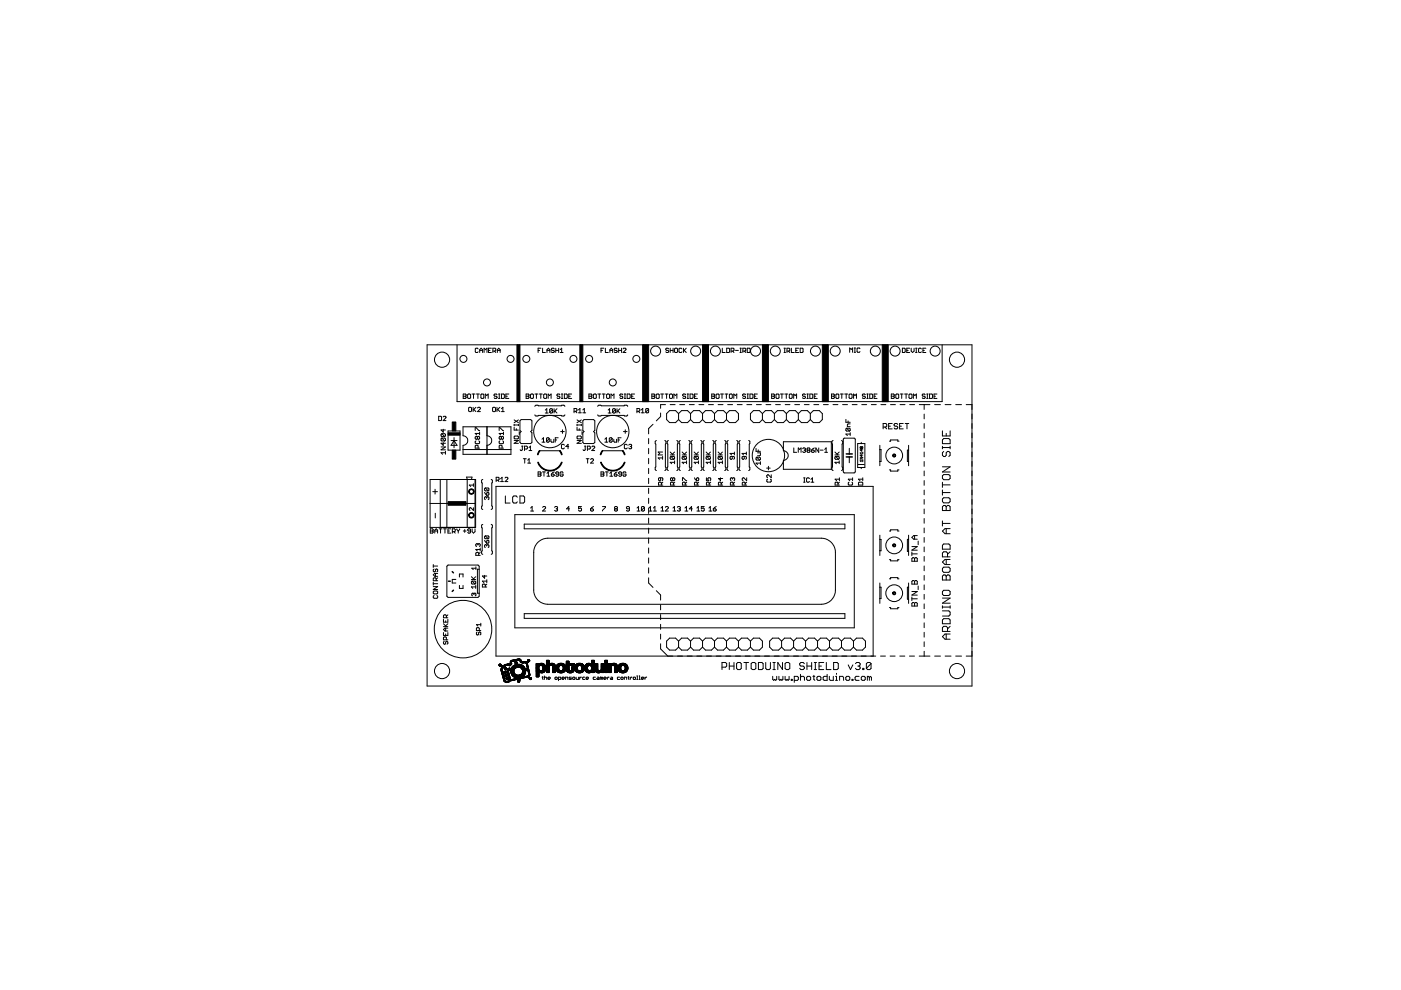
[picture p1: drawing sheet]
<svg xmlns="http://www.w3.org/2000/svg" width="297mm" height="210mm" viewBox="0 0 297 210" stroke-linecap="round" stroke-linejoin="round" font-family="sans-serif">
<g fill="none" stroke="#000" stroke-width=".21">
<path d="M90.6 73.1h115.5v72.4h-115.5zM96.9 73.1v12.1h102.8v-12.1M101.4 74l-.2-.2-.4 .2v.6l.1 .1 .5-.1M101.7 74.7v-.6l.3-.3 .3 .3v.6M101.7 74.3h.6M102.6 74.7v-.9l.3 .3 .4-.3v.9M103.6 74.3h.3M104.2 73.8h-.6v.9h.6M104.5 74.4h.5l.1-.4-.1-.2h-.5v.9M104.8 74.4l.3 .3M105.5 74.3h.5M105.5 74.7v-.6l.2-.3 .3 .3v.6"/>
<path d="M114.1 74.3h.3M114.7 73.8h-.6v.9M115 73.8v.9h.6M116 74.3h.6M116 74.7v-.6l.3-.3 .3 .3v.6M117.5 74l-.4-.2-.2 .3 .5 .2 .1 .3-.1 .1-.5-.1M117.8 73.8v.9M117.8 74.3h.6M118.4 73.8v.9M118.8 74.7h.6M118.8 74.1l.3-.3v.9M127.4 74.3h.3"/>
<path d="M128 73.8h-.6v.9M128.4 73.8v.9h.6M129.3 74.3h.6M129.3 74.7v-.6l.3-.3 .3 .3v.6M130.9 74l-.5-.2-.2 .3 .5 .2 .2 .3-.2 .1-.5-.1M131.2 74.3h.6M131.2 73.8v.9M131.8 73.8v.9M132.1 74l.1-.2 .5 .2v.1l-.6 .6h.6M141.8 74l-.5-.2-.1 .3 .4 .2 .2 .3-.2 .1-.4-.1M142.1 73.8v.9M142.1 74.3h.6"/>
<path d="M142.7 73.8v.9M143.2 73.8l.4 .2v.6l-.1 .1-.5-.1v-.6zM144.6 74l-.2-.2-.4 .2v.6l.1 .1 .5-.1M144.9 73.8v.9M145.1 74.3l.4 .4M145.5 73.8l-.6 .6M153.1 73.8v.9h.7M154.1 73.8h.4l.2 .2v.6l-.2 .1h-.4zM155 74.4h.5l.1-.4-.1-.2h-.5v.9M155.3 74.4l.3 .3M155.9 74.3h.6M156.9 73.8h.3"/>
<path d="M156.9 74.7h.3M157 73.8v.9M157.5 74.4h.5l.1-.4-.1-.2h-.5v.9M157.8 74.4l.3 .3M158.4 73.8h.5l.1 .2v.6l-.1 .1h-.5zM166.2 73.8h.3M166.2 74.7h.3M166.4 73.8v.9M166.9 74.4h.4l.1-.1-.1-.5h-.4v.9M167.2 74.4l.2 .3M167.8 73.8v.9h.6M168.7 74.3h.3"/>
<path d="M169.3 73.8h-.6v.9h.6M169.7 73.8h.4l.2 .2v.6l-.2 .1h-.4zM180.1 74.7v-.9l.4 .3 .3-.3v.9M181.1 74.7h.3M181.1 73.8h.3M181.3 73.8v.9M182.3 73.9l-.1-.1-.5 .1v.6l.2 .2 .4-.2M191.3 73.8h.5l.1 .2v.6l-.1 .1h-.5zM192.3 74.3h.3M192.9 73.8h-.6v.9h.6M193.2 73.8v.6l.3 .3 .3-.3v-.6M194.1 73.8h.3"/>
<path d="M194.1 74.7h.3M194.3 73.8v.9M195.3 74l-.1-.2-.4 .2v.6l.1 .1 .4-.1M195.7 74.3h.3M196.3 73.8h-.6v.9h.6M93 88.3h.5l.1 .1v.6l-.1 .2h-.5zM93.5 94.8h.9l-.9 .6h.9M93.7 91.9h.6l.1 .2v.3l-.1 .2M93.7 92.9h.6l.1 .1-.1 .5M93.7 92.9l-.2 .4 .2 .2h.6M93.7 91.9l-.2 .2v.3l.2 .2h.6M93.7 92.9l.6 .6"/>
<path d="M93.7 91.9l.6 .7M94 88.4l.1-.1 .5 .1-.6 .8h.6M94 91v.6l-.5-.4h.9M94 93.8v.6l-.5-.4h.9M94.4 96h-.9l.3 .3M94.4 95.7v.6M95 91.4h2.5v4h-2.5zM95.6 93.4h1.3M96.3 92.8v2.1M96.3 93.4l.6 1h-1.3zM98.2 90.5h10.1v5.8h-10.1v-1.9a1.02 1.02 0 0 0 1-1 1.02 1.02 0 0 0-1-1zM98.2 95.3h10.1"/>
<path d="M98.2 83.5h.5l.1 .2-.1 .3 .1 .3-.1 .2h-.5zM98.2 84h.5M99.3 83.5l.5 .2v.6l-.2 .2-.5-.2v-.6zM99.4 86.5l.1-.1 .5 .1v.6l-.2 .2-.4-.2zM100.1 83.5h.6M100.3 86.4v.9M100.4 83.5v1M100.5 86.8l.4 .5M100.8 91.3v-.6l.9 .6M100.9 86.4l-.6 .6M100.9 93.5l-.1 .1 .1 .5h.6l.2-.2-.2-.4M101 83.5h.6"/>
<path d="M101.2 92.7v.3M101.2 92.7l-.1-.2-.3 .2 .1 .4 .3-.1M101.2 92.7l.2-.2 .3 .2-.2 .4-.3-.1M101.2 86.5l.2-.1 .5 .1-.7 .8h.7M101.3 83.5v1M101.4 95v-.4l-.2-.2-.4 .2v.4h.9M101.7 91.9h-.9l.3 .3M101.7 91.6v.6M102.1 83.5l.5 .2v.6l-.2 .2-.4-.2v-.6zM102.9 84.5v-1l.3 .4 .3-.4v1M103.3 92.4a1.02 1.02 0 0 1 1 1 1.02 1.02 0 0 1-1 1M103.3 90.5v5.8"/>
<path d="M104.6 86.4l.5 .1v.6l-.2 .2-.5-.2v-.6zM105.4 86.4v.9M105.4 83.7l-.5-.2-.1 .4 .4 .1 .2 .3-.2 .2-.4-.2M105.5 86.8l.5 .5M105.7 83.5h.3M105.7 84.5h.3M105.8 91.3v-.6l.9 .6M105.9 83.5v1M106 93.5l-.2 .1 .2 .5h.6l.1-.2-.1-.4M106 86.4l-.6 .6M106.3 92.7l-.1-.2-.4 .2 .2 .4 .3-.1M106.3 92.7l.1-.2 .3 .2-.1 .4-.3-.1"/>
<path d="M106.3 92.7v.3M106.3 83.5h.5l.1 .2v.6l-.1 .2h-.5zM106.3 86.7l.3-.3v.9M106.3 87.3h.6M106.4 95v-.4l-.4-.2-.2 .2v.4h.9M106.7 91.6v.6M106.7 91.9h-.9l.4 .3M107.3 84h.3M107.9 83.5h-.6v1h.6M109 93.4h.9l-.9 .6h.9M109 90v.3M109 90.6v.6h.9"/>
<path d="M109 90.1h.9M109 89l.9 .6M109.2 92.5h.6l.1 .4-.1 .1h-.6l-.2-.1zM109.5 90.9v.3M109.9 90v.3M109.9 89l-.9 .6M110.1 91.5v.6M110.2 89.2l.3-.2h2l.3 .2v2l-.3 .3 .3 .3v2l-.3 .2h-2l-.3-.2v-2l.3-.3-.3-.3zM110.6 94.6h.3M110.7 94.6v.8l-.1 .1-.3-.1M111 97.3h.6M111.2 95.2h.5l.1-.1-.1-.5h-.5v.9"/>
<path d="M111.3 97.3v.9M111.5 83.5h.5l.2 .2-.2 .3 .2 .3-.2 .2h-.5zM111.5 84h.5M111.9 97.6l.3-.3v.9M111.9 98.2h.6M112.2 94.9l.3-.3v.9M112.2 95.5h.6M112.6 83.5l.5 .2v.6l-.2 .2-.4-.2v-.6zM113.4 86.2l.3-.3 .5 .1h4.8l.5-.1 .3 .3M113.4 87.9l.3 .3 .5-.1h4.8l.5 .1 .3-.3M113.4 83.5h.6M113.7 83.5v1"/>
<path d="M114.3 83.5h.7M114.4 95.6h4.3M114.7 83.5v1M114.9 93.1l.3-.3v.9M114.9 93.7h.6M115.3 83.7l.1-.2 .5 .2v.6l-.1 .2-.5-.2zM115.6 87l.3-.3v.9M115.6 87.6h.6M116.2 84.5v-1l.3 .4 .3-.4v1M116.5 93l-.6 .6M116.5 93v.6l-.2 .1-.4-.1M116.5 93l-.5-.2-.1 .2v.6"/>
<path d="M116.8 93.1l.1 .6h.5v-.6M117.2 86.8l-.2-.1-.5 .1v.6M117.2 86.8v.6l-.2 .2-.5-.2M117.2 86.8l-.7 .6M117.5 86.7v.9M117.6 87.1l.5 .5M117.7 93.3h.3M118.1 86.7l-.6 .6M118.3 92.8h-.6v.9M118.7 83.7l-.1-.2-.5 .2 .1 .3h.4l.1 .2-.1 .3-.5-.2M118.9 91.5h.7M119 83.5h.3"/>
<path d="M119 84.5h.3M119.2 83.5v1M119.3 91.1v.8M119.7 83.5h.4l.2 .2v.6l-.2 .2h-.4zM119.7 94.4l-.2-.2h-.3l-.2 .2v.6l.2 .1h.3l.2-.1M120.6 84h.3M120.6 94.7h-.6l.4-.5v.9M121.2 83.5h-.6v1h.6M121.7 87.2h.5l.1-.4-.1-.2h-.5v.9M122 87.2l.3 .3M122.3 92.6l.2-.1h.6l.2 .4-.2 .1h-.6zM122.3 93.4h1l-1 .6h1"/>
<path d="M122.3 90v.3M122.3 90.6v.6h1M122.3 90.1h1M122.3 89l1 .6M122.6 86.9l.4-.3v.9M122.6 87.5h.7M122.8 90.9v.3M123.3 90v.3M123.3 89l-1 .6M123.4 91.5v.6M123.6 89.2l.2-.2h2.1l.2 .2v2l-.2 .3 .2 .3v2l-.2 .2h-2.1l-.2-.2v-2l.2-.3-.2-.3zM123.6 87.5h.6"/>
<path d="M123.6 86.9l.3-.3v.9M123.9 94.6h.3M124.1 94.6v.8l-.2 .1-.3-.1M124.3 97.3h.6M124.5 95.2h.5l.2-.1-.2-.5h-.5v.9M124.6 97.3v.9M124.9 83.5h.4l.2 .2-.2 .3 .2 .3-.2 .2h-.4zM124.9 84h.4M125.2 97.4l.2-.1 .4 .1-.6 .8h.6M125.5 94.8l.1-.2 .5 .2-.6 .7h.6M126 83.5l.4 .2v.6l-.1 .2-.5-.2v-.6zM126.7 86.2l.3-.3 .5 .1h4.8l.5-.1 .3 .3"/>
<path d="M126.7 87.9l.3 .3 .5-.1h4.8l.5 .1 .3-.3M126.7 83.5h.7M127.1 83.5v1M127.7 83.5h.6M127.8 95.6h4.3M128 83.5v1M128.2 93.1l.4-.3v.9M128.2 93.7h.7M128.6 83.7l.2-.2 .4 .2v.6l-.1 .2-.5-.2zM128.9 87l.3-.3v.9M128.9 87.6h.7M129.5 84.5v-1l.4 .4 .3-.4v1"/>
<path d="M129.8 93v.6l-.2 .1-.4-.1M129.8 93l-.5-.2-.1 .2v.6M129.8 93l-.6 .6M130.1 93.1l.2 .6h.4v-.6M130.5 86.8l-.6 .6M130.5 86.8v.6l-.2 .2-.4-.2M130.5 86.8l-.5-.1-.1 .1v.6M130.8 86.7v.9M131 87.1l.4 .5M131.1 93.3h.3M131.4 86.7l-.6 .6M131.7 92.8h-.6v.9"/>
<path d="M132 83.7l-.1-.2-.5 .2 .2 .3h.3l.1 .2-.1 .3-.5-.2M132.2 91.5h.7M132.4 83.5h.3M132.4 84.5h.3M132.5 83.5v1M132.6 91.1v.8M133 83.5h.5l.1 .2v.6l-.1 .2h-.5zM133 94.4l-.2-.2-.4 .2v.6l.1 .1 .5-.1M133.3 94.4l.2-.2h.3l.1 .2-.1 .3M133.6 94.7h.2M133.8 94.7l.1 .1-.1 .3h-.3l-.2-.1M133.9 84h.3"/>
<path d="M134.5 83.5h-.6v1h.6M135 87.2h.5l.2-.4-.7-.2v.9M135.3 87.2l.4 .3M136 87.5h.6M136 86.9l.3-.3v.9M137.5 86.8v.6l-.1 .1-.5-.1M137.5 93v1.1M137.5 95.1v1.1M137.5 97.2v1.1M137.5 99.3v1.1M137.5 86.8l-.4-.2-.2 .2v.6M137.5 86.8l-.6 .6"/>
<path d="M138.2 83.5l.6 .2-.1 .3 .1 .3-.1 .2h-.5zM138.2 84h.5M138.5 90l-1 .9v1.1M139.1 83.7l.2-.2 .5 .2v.6l-.2 .2-.5-.2zM139.2 93.4l-.3 .3 .1 .5v4.8l-.1 .5 .3 .3M140.1 87.6v.7l-1 .9M140.1 83.5h.6M140.4 83.5v1M140.5 96.8v.6M140.5 95.8h-.9l.3 .3-.3 .4h.9M140.5 97.1h-.9l.3 .3M140.9 93.4l.3 .3-.1 .5v4.8l.1 .5-.3 .3"/>
<path d="M141 83.5h.6M141.1 85.8h-1v.8M141.3 83.5v1M141.7 93.4l-.2 .3 .1 .5v4.8l-.1 .5 .2 .3M142.1 83.5l.5 .2v.6l-.2 .2-.5-.2v-.6zM142.1 85.8h1M142.1 96.5h.9M142.1 95.8l.6 .7M142.3 96.8h.6l.1 .1v.3l-.1 .2M142.3 96.8l-.2 .1v.3l.2 .2h.6M142.3 96.8l.6 .6M142.9 84.5v-1l.3 .4 .3-.4v1"/>
<path d="M143 97.7v.6M143 98h-.9l.3 .3M143 95.8l-.4 .5M143.5 93.4l.2 .3-.1 .5v4.8l.1 .5-.2 .3M143.9 87.7l-.7-.6h-1.2l-.7 .6v1.3l.7 .6h1.2l.7-.6M143.9 87.7v1.3M143.9 89l.6 .6h1.3l.6-.6M143.9 87.7l.6-.6h1.3l.6 .6M144.1 85.8h1.1M144.3 93.4l-.3 .3 .1 .5v4.8l-.1 .5 .3 .3M144.6 96.5h1M144.6 95.8l.6 .7"/>
<path d="M144.8 96.8l-.2 .4 .2 .2h.6M144.8 96.8h.6l.2 .1v.3l-.2 .2M144.8 96.8l.6 .6M145.4 83.7l-.2-.2-.5 .2 .2 .3h.3l.2 .2-.2 .3-.5-.2M145.6 97.7v.6M145.6 98h-1l.3 .3M145.6 95.8l-.5 .5M145.7 83.5h.3M145.7 84.5h.3M145.8 83.5v1M146 93.4l.3 .3-.1 .5v4.8l.1 .5-.3 .3M146.2 85.8h1"/>
<path d="M146.3 83.5l.6 .2v.6l-.1 .2h-.5zM146.4 87.7v1.3M146.4 89l.6 .6h1.3l.6-.6M146.4 87.7l.6-.6h1.3l.6 .6M146.8 93.4l-.3 .3 .2 .5v4.8l-.2 .5 .3 .3M147.2 96.5h.9M147.2 95.8l.6 .7M147.2 84h.4M147.3 96.8l-.1 .4 .1 .2h.6M147.3 96.8h.6l.2 .1-.2 .5M147.3 96.8l.6 .6M147.9 83.5h-.7v1h.7"/>
<path d="M148.1 98h-.9l.3 .3M148.1 97.7v.6M148.1 95.8l-.5 .5M148.2 85.8h1M148.6 93.4l.2 .3-.1 .5v4.8l.1 .5-.2 .3M148.9 87.7v1.3M148.9 89l.7 .6h1.3l.6-.6M148.9 87.7l.7-.6h1.3l.6 .6M149.3 93.4l-.2 .3 .1 .5v4.8l-.1 .5 .2 .3M149.7 96.5h.9M149.7 95.8l.6 .7M149.9 96.8h.6l.1 .1-.1 .5"/>
<path d="M149.9 96.8l-.2 .4 .2 .2h.6M149.9 96.8l.6 .6M150.2 85.8h1.1M150.6 98h-.9l.3 .3M150.6 97.7v.6M150.6 95.8l-.4 .5M150.9 83.5l.6 .2-.1 .3 .1 .3-.1 .2h-.5zM150.9 84h.5M151.1 93.4l.3 .3-.2 .5v4.8l.2 .5-.3 .3M151.5 87.7v1.3M151.5 89l.6 .6h1.3l.6-.6M151.5 87.7l.6-.6h1.3l.6 .6"/>
<path d="M151.8 83.7l.2-.2 .5 .2v.6l-.2 .2-.5-.2zM151.9 93.4l-.3 .3 .1 .5v4.8l-.1 .5 .3 .3M152.3 85.8h1M152.3 96.5h.9M152.3 95.8l.6 .7M152.4 96.8h.6l.2 .1-.2 .5M152.4 96.8l-.1 .4 .1 .2h.6M152.4 96.8l.6 .6M152.8 83.5h.6M153.1 83.5v1M153.2 98h-.9l.3 .3M153.2 97.7v.6"/>
<path d="M153.2 95.8l-.5 .5M153.6 93.4l.3 .3-.1 .5v4.8l.1 .5-.3 .3M153.7 83.5h.6M154 83.5v1M154 87.7v1.3M154 87.7l.7-.6h1.2l.7 .6v1.3l-.7 .6h-1.2l-.7-.6M154.3 85.8h1M154.4 93.4l-.2 .3 .1 .5v4.8l-.1 .5 .2 .3M154.8 83.5l.5 .2v.6l-.2 .2-.5-.2v-.6zM155.3 96.8v.4l-.2 .2-.3-.2 .1-.4h.7l.1 .1-.1 .5M155.6 84.5v-1l.3 .4 .3-.4v1M155.7 95.8v.7"/>
<path d="M155.7 96.1h-.9l.3 .4M156.2 93.4l.2 .3-.1 .5v4.8l.1 .5-.2 .3M156.3 85.8h1.1M157 93.4l-.3 .3 .1 .5v4.8l-.1 .5 .3 .3M157.8 96.8v.4l-.2 .2-.3-.2 .2-.4h.6l.1 .1-.1 .5M158.1 83.7l-.2-.2-.5 .2 .2 .3h.3l.2 .2-.2 .3-.5-.2M158.2 95.8v.7M158.2 96.1h-.9l.3 .4M158.3 85.8h1.1M158.4 83.5h.3M158.4 84.5h.3M158.5 83.5v1"/>
<path d="M158.7 93.4l.3 .3-.1 .5v4.8l.1 .5-.3 .3M159 83.5l.6 .2v.6l-.1 .2h-.5zM159.9 84h.4M160.3 95.1v.6h.9M160.4 85.8h1M160.5 96.9h.6l.1 .2-.1 .5M160.5 96.9l-.2 .5 .2 .2h.6M160.5 96.9l.6 .7M160.6 83.5h-.7v1h.7M160.6 96h.6v.5l-.6 .1M160.8 95.4v.3M161.2 98.2h-.9l.3 .3"/>
<path d="M161.2 97.9v.6M161.6 87.7l-.6-.6h-1.3l-.6 .6v1.3l.6 .6h1.3l.6-.6M161.6 87.7v1.3M161.6 89l.7 .6h1.3l.6-.6M161.6 87.7l.7-.6h1.3l.6 .6M162.4 85.8h1M162.5 99.3h.8M162.9 98.9v.7M163.6 83.5h.5l.1 .2-.1 .3 .1 .3-.1 .2h-.5zM163.6 84h.5M164.2 87.7v1.3M164.2 89l.6 .6h1.3l.6-.6"/>
<path d="M164.2 87.7l.6-.6h1.3l.6 .6M164.4 85.8h1.1M164.7 83.5l.5 .2v.6l-.2 .2-.5-.2v-.6zM165.5 83.5h.6M165.8 83.5v1M166.1 93.7h10.2v5.8h-10.2v-1.9a1.02 1.02 0 0 0 1-1 1.02 1.02 0 0 0-1-1zM166.4 83.5h.6M166.5 85.8h1M166.7 83.5v1M166.7 89l.7 .6h1.2l.7-.6M166.7 87.7l.7-.6h1.2l.7 .6M166.7 87.7v1.3"/>
<path d="M167.5 83.5l.5 .2v.6l-.2 .2-.5-.2v-.6zM168.3 84.5v-1l.3 .4 .3-.4v1M168.3 95v.9h.6M168.5 85.8h1M169.2 95.9v-.9l.3 .3 .3-.3v.9M169.3 89l.6 .6h1.3l.6-.6M169.3 87.7l.6-.6h1.3l.6 .6M169.3 87.7v1.3M170.2 95.1l.4-.1 .2 .1-.2 .3M170.5 95.4h.1M170.5 85.8h1.1M170.6 95.4l.2 .2-.2 .3-.4-.2"/>
<path d="M170.8 83.7l-.2-.2-.5 .2 .2 .3 .5 .2-.2 .3-.5-.2M171.1 83.5h.3M171.1 84.5h.3M171.2 83.5v1M171.3 95.4h.3M171.3 95.4l-.2-.1 .2-.3h.3l.1 .1-.1 .3M171.3 95.4l-.2 .2 .2 .3h.3l.1-.2-.1-.3M171.7 83.5h.5l.1 .2v.6l-.1 .2h-.5zM171.8 87.7l.6-.6h1.3l.6 .6v1.3l-.6 .6h-1.3l-.6-.6M171.8 87.7v1.3M172 95.4h.5l.2 .3-.2 .2h-.3zM172.6 85.8h1"/>
<path d="M172.6 84h.4M172.7 95l-.7 .4M173.3 83.5h-.7v1h.7M173.6 95v.9l-.6-.9v.9M173.9 95.4h.6M174.6 85.8h1M174.9 95.9h.6M174.9 95.3l.3-.3v.9M176.3 83.5h.5l.1 .2-.1 .3 .1 .3-.1 .2h-.5zM176.3 84h.5M176.6 85.8h1.1M176.6 93.4l-.2 .3 .1 .5v4.8l-.1 .5 .2 .3"/>
<path d="M177 96.5h.9M177 95.8l.6 .7M177.2 96.8l-.2 .4 .2 .2h.6M177.2 96.8h.6l.1 .1-.1 .5M177.2 96.8l.6 .6M177.4 83.5l.4 .2v.6l-.1 .2-.5-.2v-.6zM177.9 95.8l-.4 .5M177.9 98h-.9l.3 .3M177.9 97.7v.6M178.2 83.5h.6M178.4 93.4l.3 .3-.2 .5v4.8l.2 .5-.3 .3M178.5 83.5v1"/>
<path d="M178.6 85.8h1.1M178.9 93l2.2-.1 .2 .1v7l-.1 .2-2.2 .1-.2-.2zM179.1 83.5h.6M179.3 88.9v.6h1M179.4 83.5v1M179.5 90.8l-.2 .2 .2 .4h.6M179.5 90.8h.6l.2 .2-.2 .4M179.5 90.8l.6 .6M179.8 89.2v.3M180 83.7l.2-.2 .5 .2v.6l-.2 .2-.5-.2zM180.1 95.1v1.1M180.1 96.9v1.2"/>
<path d="M180.3 89.9h-.5l-.1 .1v.5h.6M180.3 92h-1l.4 .4M180.3 91.7v.7M180.7 85.8h1M181 84.5v-1l.3 .4 .3-.4v1M181.8 94h1.6v5.1h-1.6zM182 98.5h1.2M182.4 97h.5l-.5 .3h.5M182.6 93.8v.2M182.6 99.1v.3M182.6 94.8h.3l-.1 .3-.2-.1M182.6 96.4v.4l-.2-.3h.5"/>
<path d="M182.6 94.8v.2M182.6 95.3v.4l-.2-.3h.5M182.6 94.8h-.2l.1 .3 .1-.1M182.7 85.8h1M182.9 97.7h-.5l.2 .2M182.9 95.8v.4M182.9 97.5v.4M182.9 96h-.5l.2 .2M183.5 83.7l-.5-.2-.2 .4 .5 .1 .2 .3-.2 .2-.5-.2M183.8 83.5h.3M183.8 84.5h.3M183.9 83.5v1"/>
<path d="M184.4 83.5h.5l.1 .2v.6l-.1 .2h-.5zM184.7 85.8h1.1M185.3 84h.4M185.9 83.5h-.6v1h.6M186.5 95.3h.3v2.6h-.3M186.5 94.4v4.3M186.8 85.8h1M187.2 90.6h.6l.2-.2v-.4l-.2-.2h-.6v1.1M187.6 90.6l.4 .3M188.4 90.4h.4M188.6 93.5h.2v-.2h1.6v.2h.2M188.6 99.6h.2v.3h1.6v-.3h.2"/>
<path d="M188.8 85.8h1M189 83.5h.5l.1 .2-.1 .3 .1 .3-.1 .2h-.5zM189 84h.5M189.2 89.8h-.8v1.1h.8M190.1 83.5l.4 .2v.6l-.1 .2-.5-.2v-.6zM190.3 90l-.2-.2h-.3l-.2 .4 .2 .2h.3l.2 .3-.2 .2h-.3l-.2-.2M190.7 90.4h.4M190.8 85.8h1.1M190.9 83.5h.6M191.2 83.5v1M191.5 89.8h-.8v1.1h.8M191.8 83.5h.6"/>
<path d="M191.9 89.8h.8M192.1 83.5v1M192.3 89.8v1.1M192.6 95.4h-.2v2.5h.2M192.6 94.4v4.3M192.7 83.7l.2-.2 .5 .2v.6l-.2 .2-.5-.2zM192.9 85.8h1M193.7 84.5v-1l.3 .4 .3-.4v1M194.9 85.8h2.3M195.9 85.8v1M195.9 87.8v1M195.9 89.8v1"/>
<path d="M195.9 91.8v1M195.9 93.8v1M195.9 95.8v1.1M195.9 97.9v1M195.9 99.9v1M196.2 83.7l-.2-.2-.5 .2 .2 .3h.3l.2 .2-.2 .3-.5-.2M196.5 83.5h.3M196.5 84.5h.3M196.6 83.5v1M197.1 83.5h.5l.1 .2v.6l-.1 .2h-.5zM198 84h.3M198.2 85.8h1.2"/>
<path d="M198.6 83.5h-.6v1h.6M199.8 91.4v1h1.6v-1M199.8 94.6v.6M199.8 99h1.6l-1.6 1.1h1.6M199.8 94.9h1.6M200.1 95.7l-.3 .3v.5l.3 .3h.3l.2-.3v-.5l.3-.3h.3l.2 .3v.5l-.2 .3M200.1 93h1.1l.2 .3v.8h-1.6v-.8zM200.4 85.8h1.2M200.6 91.9v.5M201.4 94.6v.6M202.6 85.8h1.3M204.9 85.8h1.2"/>
<path d="M91.2 101.7h9.6v10.1h-9.6zM91.2 106.7h9.5M91.2 112.1h.5l.1 .2-.1 .3 .1 .3-.1 .1h-.5zM91.2 112.6h.5M91.8 104.2h1M91.9 119.7v.6M92.2 112.6h.6M92.2 113v-.6l.3-.3 .3 .3v.6M92.2 103.7v1.1M92.3 108.8v1M93.1 112.1h.6M93.3 101.7v10.1"/>
<path d="M93.4 112.1v.9M94 112.1h.7M94.3 112.1v.9M94.7 101.7v10.1M95 112.6h.3M95.6 112.1h-.6v.9h.6M95.9 112.7h.5l.1-.4-.1-.2h-.5v.9M96.2 112.7l.3 .3M96.9 112.1l.3 .5M97.2 112.6v.4M97.5 112.1l-.3 .5M98.2 112.6h.6"/>
<path d="M98.5 112.3v.6M99.8 112.6h-.5l-.1-.2 .1-.3 .5 .2v.6l-.2 .1-.4-.1M99.9 101.7l.2-.5h-1.2l.2 .5v10.1M100.1 112.1v.6l.3 .3 .3-.3v-.6M100.4 102.6v.5M100.4 107.7v.5l-.6-.5-.3 .1 .2 .4M100.4 102.8h-.9l.3 .3M100.7 101.7v10.1M101.3 115.4v.2M101.3 115.4l-.1-.1-.3 .1 .1 .5M101.3 115.4l.2-.1 .3 .1-.2 .5M101.5 117.8v-.5l-.2-.2-.4 .2v.5h.9"/>
<path d="M101.8 117.1l-.3 .3M101.8 116.5h-.9l.3 .3M101.8 116.2v.6M102.4 101.7l-.3 .2 .1 .5v4.9l-.1 .5 .3 .2M102.4 111.2l-.3 .2 .1 .6v4.8l-.1 .5 .3 .2M102.7 104.4l.5 .6M102.7 114.6l.5 .6M102.9 103.5l-.2 .1 .2 .5h.6M102.9 113.6l-.2 .2 .2 .4h.6M102.9 103.5h.6l.2 .1-.2 .5M102.9 113.6h.6l.2 .2-.2 .4M102.9 103.5l.6 .6"/>
<path d="M102.9 113.6l.6 .6M103.2 104.5l.3-.1 .2 .5-.5 .1zM103.2 115.6l-.2-.1-.3 .1 .2 .5M103.2 105.5l-.2-.2-.3 .2 .2 .4M103.2 105.5l.2-.2 .3 .2-.2 .4M103.2 105.5v.1M103.2 114.7l.2-.1 .3 .1-.2 .5h-.3zM103.2 115.6v.2M103.2 115.6l.2-.1 .3 .1-.2 .5M104.1 101.7l.3 .2-.1 .5v4.9l.1 .5-.3 .2M104.1 111.2l.3 .2-.1 .6v4.8l.1 .5-.3 .2M105.2 101.8h.5l.1-.5-.1-.1h-.5v.9"/>
<path d="M105.5 101.8l.3 .3M106.1 101.5l.3-.3v.9M106.1 102.1h.6M107.1 101.3l.1-.1 .5 .1-.6 .8h.6M107.1 105.2v1.5h1M109.2 109.1h71.9v24h-71.9zM109.7 105.4l-.3-.2h-.5l-.2 .2v1l.2 .3h.5l.3-.3M110.2 105.2h.8l.2 .2v1l-.2 .3h-.8zM111.1 111.1h68v1h-68zM112.5 107.7l.3-.3v1M112.5 108.4h.6M114 115l1.2-.7 .9-.2h58a3 3 0 0 1 3 3v8a3 3 0 0 1-3 3h-58a3 3 0 0 1-2.9-3v-8.5l.3-.8z"/>
<path d="M114.1 100.1h.5l.1 .1-.1 .3 .1 .3-.1 .2h-.5zM114.1 100.5h.5M115 100.1h.6M115 107.6l.2-.2h.3l.2 .2-.7 .8h.7M115.3 100.1v.9M116 101h.6M116 100.4l.3-.3v.9M116.9 100.5h.4l.2 .3-.4 .2zM117.5 100.1l-.6 .4M117.6 107.6l.5-.2 .1 .2-.1 .3M117.9 107.9h.2M118.1 107.9l.1 .1-.1 .4-.5-.2"/>
<path d="M118.4 100.5h-.4l-.2-.1 .2-.3 .4 .1v.6l-.1 .2-.5-.2M119.4 100.2l-.2-.1-.4 .1v.6l.4 .2 .2-.5h-.3M120.8 107.9h-.7l.5-.5v1M123.3 107.4h-.6v.5l.4-.2 .2 .5-.2 .2-.4-.2M125.2 107.9h.5l.1 .3-.4 .2-.2-.2zM125.8 107.4l-.6 .5M127.4 100.1h.5l.1 .1-.1 .3 .1 .3-.1 .2h-.5zM127.4 100.5h.5M127.7 107.4h.7l-.7 1M128.4 100.1h.6M128.7 100.1v.9M129.3 100.4l.3-.3v.9"/>
<path d="M129.3 101h.6M130.2 100.5h.5l.1 .3-.4 .2zM130.5 107.9l-.2 .1 .2 .4 .4-.2-.2-.3M130.5 107.9l-.2-.2 .2-.3 .4 .2-.2 .3M130.5 107.9h.2M130.8 100.1l-.6 .4M131.8 100.5h-.5l-.1-.1 .1-.3 .5 .1v.6l-.2 .2-.4-.2M132.7 100.2l-.2-.1-.4 .1v.6l.1 .2 .5-.2v-.3h-.3M133.5 107.9h-.5l-.2-.2 .2-.3 .5 .2v.6l-.2 .2-.5-.2M135.1 108.4h.6M135.1 107.7l.3-.3v1M136.6 107.6v.6l-.1 .2-.5-.2"/>
<path d="M136.6 107.6l-.5-.2-.1 .2v.6M136.6 107.6l-.6 .6M137.5 101.4v1.1M137.5 103.5v1.1M137.5 105.6v1.1M137.5 107.7v1.2M137.5 109.9v1.1M137.5 112v1.1M137.5 114.1v1.1M137.5 116.2v1.1M137.5 118.3v1.1M137.6 108.4h.6"/>
<path d="M137.6 107.7l.3-.3v1M138.5 108.4h.7M138.5 107.7l.4-.3v1M140.1 101.3l-.2 .6-.3-.2 .2-.4h.6l.1 .2-.1 .4M140.1 108.4h.7M140.1 107.7l.4-.3v1M140.2 102.8v-.4l-.1-.2-.5 .2v.4h.9M140.5 102.2l-.3 .3M141.1 107.6l.1-.2 .5 .2-.6 .8h.6M142.6 101.5v.2M142.6 101.5l-.1-.2-.3 .2 .1 .4 .3-.2M142.6 101.5l.2-.2 .3 .2-.2 .4-.3-.2"/>
<path d="M142.7 108.4h.6M142.7 107.7l.3-.3v1M142.8 102.8v-.4l-.2-.2-.4 .2v.4h.9M143.1 102.2l-.3 .3M143.6 107.6l.2-.2h.3l.2 .2-.2 .3M143.9 107.9h.2M144.1 107.9l.2 .1-.2 .4-.5-.2M144.7 101.9v-.6l.9 .6M145.2 108.4h.6M145.2 107.7l.3-.3v1M145.3 102.8v-.4l-.5-.2-.1 .2v.4h.9M145.6 102.2l-.3 .3"/>
<path d="M146.8 107.9h-.6l.4-.5v1M147.2 101.3l.5 .6M147.7 101.5l.1-.2 .3 .2-.1 .4h-.3zM147.8 108.4h.6M147.8 107.7l.3-.3v1M147.8 102.8v-.4l-.4-.2-.2 .2v.4h.9M148.1 102.2l-.3 .3M149.3 107.4h-.6v.5l.5-.2 .1 .5-.1 .2-.5-.2M149.8 101.3v.6h.4l-.1-.3 .1-.3 .5 .2-.2 .4M150.3 108.4h.6M150.3 107.7l.3-.3v1M150.4 102.8v-.4l-.5-.2-.1 .2v.4h.9"/>
<path d="M150.7 102.2l-.3 .3M151.2 107.9h.5l.1 .3-.4 .2zM151.8 107.4l-.6 .5M152.8 101.3v.6l-.5-.4h.9M152.9 102.8v-.4l-.4-.2-.2 .2v.4h.9M153.2 102.2l-.3 .3M155.3 101.5l-.1-.2-.3 .2 .1 .4M155.3 101.5l.1-.2 .4 .2-.2 .4M155.3 101.5v.1M155.4 102.8v-.4l-.4-.2-.1 .2v.4h.9M155.8 102.2l-.4 .3M158 102.8v-.4l-.2-.2-.4 .2v.4h.9"/>
<path d="M158.3 101.3v.6l-.6-.6-.3 .2 .1 .4M158.3 102.2l-.3 .3M162.8 101.6l-.2 .1v.4l.2 .1h.5l.2-.1v-.4l-.2-.1M163.5 100.7v.6l-.6-.6-.3 .1 .2 .5M170.4 102.2h.3M170.4 101.3h.3M170.5 101.3v.9M171.6 101.5l-.1-.2-.5 .2v.6l.2 .1 .4-.1M171.9 102.2h.7M171.9 101.6l.4-.3v.9M177.7 102.8v-.4l-.2-.2-.4 .2v.4h.9M178 101.3v.6"/>
<path d="M178 101.6h-.9l.3 .3M178 102.2l-.3 .3M180 102.2l-.1 .2 .1 .4h.6l.2-.1-.2-.5M180.8 101.3v.6M180.8 101.6h-.9l.3 .3M182 102.4l.2-.2h.6l.1 .2v.4h-.9zM182.9 101.3v.6M182.9 101.6h-.9l.3 .3M186.5 114.4h.3v2.4h-.3M186.5 113.5v4.3M188.6 112.6h.2v-.3h1.6v.3h.2M188.6 118.7h.2v.2h1.6v-.2h.2"/>
<path d="M192.6 114.4h-.2v2.5h.2M192.6 113.5v4.3M193.3 117.1v.7M193.3 118.4l.2-.2 .4 .2 .4-.2 .2 .2v.6h-1.2zM193.3 117.4h1.2M193.3 115.9h1.2l-1.2 .7h1.2M193.9 113.6v.7M193.9 118.4v.6M194.5 113.6h-.8l-.4 .3 .4 .4h.8M194.7 114.7v.8M195.9 101.9v1M195.9 103.9v1"/>
<path d="M195.9 105.9v1M195.9 107.9v1M195.9 109.9v1M195.9 112v1M195.9 114v1M195.9 116v1M195.9 118v1M195.9 120v1M199.8 100.9l.3-.3h1.1l.2 .3v.5l-.2 .3h-1.1l-.3-.3zM199.8 102.3v1M199.8 103.9v1.1M199.8 105.8l.3-.3h1.1l.2 .3v.5l-.2 .3h-1.1l-.3-.3z"/>
<path d="M199.8 107.4l.3-.2h.3l.2 .2 .3-.2h.3l.2 .2v.8h-1.6zM199.8 110.4v1.1M199.8 111h1.6M199.8 104.4h1.6M199.8 102.8h1.6M200.1 115.3h1.1l.2 .3v.8h-1.6v-.8zM200.6 107.4v.8M200.6 112.1v1.1M200.6 118.6v1.1M200.9 118.1v-.8l-.3-.3h-.5l-.3 .3v.8h1.6M201.4 118.6h-1l-.6 .6 .6 .5h1M201.4 117l-.5 .5"/>
<path d="M201.4 112.1h-1l-.6 .5 .6 .6h1M91.9 123.4v.7M91.9 124.4h.9l-.9 .6h.9M91.9 123.8h.9M91.9 120h.9M92 126.3l-.1 .1 .1 .5h.6l.2-.2-.2-.4M92 120.6l-.1 .2 .1 .4 .3-.1 .2-.5 .3 .2-.2 .4M92 125.3h.6l.2 .5-.2 .1h-.6l-.1-.1zM92.3 121.6v.6M92.5 123.1v-.4l-.2-.2-.4 .2v.4h.9M92.8 122.5l-.3 .3M92.8 121.6h-.6l-.3 .3 .3 .3h.6"/>
<path d="M94 131.3v.6h1v-.6M94 134.1v.6h1v-.6M94 132.9h1M94 132.2l.6 .7M94.2 136l-.2 .4 .3 .2 .2-.5 .3-.1 .2 .1-.2 .5M94.5 131.6v.3M94.5 133.2v.6M94.5 134.4v.3M94.6 131v-.5l-.4-.1-.2 .1v.5h1M94.6 135.7v-.5l-.1-.2-.5 .2v.5h1M94.7 120.1l.3-.3h6.3l.3 .3v6.3l-.3 .3h-6.3l-.3-.3zM95 133.2h-.7l-.3 .3 .3 .3h.7"/>
<path d="M95 132.2l-.5 .5M95 130.4l-.4 .3M96.6 122.9h-.7v.7h.7M97.4 122.3v-.6h.8v.6M97.4 124.1v.7h.8v-.7M99.9 122.9h1M99.9 122.3l.6 .6M100.1 123.2h.6l.2 .2-.2 .4M100.1 123.2l-.2 .2 .2 .4h.6M100.1 123.2l.6 .6M100.5 125.9l-.2-.1-.3 .1 .2 .4M100.5 125.9l.1-.1 .3 .1-.1 .4"/>
<path d="M100.5 125.9v.2M100.9 124.1v.7M100.9 124.4h-1l.3 .4M100.9 122.3l-.5 .4M100.9 120.2v.6M100.9 120.5h-.9l.3 .3M101.2 134l-.2 .2 .2 .4 .3-.1 .1-.5 .3 .2v.3l-.1 .1M101.6 120.7h-.4v5.1h.4M101.6 133.7v-.5l-.4-.1-.2 .1v.5h.9M101.9 132.1v.6M101.9 132.4h-.9l.3 .3M102.7 122v.6l-.4-.5h.9"/>
<path d="M102.9 124.5v-.5l-.5-.2-.1 .2v.5h.9M103.2 123.8l-.3 .4M103.2 123.2h-.9l.3 .3M103.2 122.9v.6M111.1 130.1h68v1h-68zM137.5 122.5v1.1l1 .9M137.5 120.4v1.1M139.1 125.2l1 1v1M140.1 136.5v1.1l1.5 1.5M140.1 128.2v1.1M140.1 130.3v1.1M140.1 132.4v1"/>
<path d="M140.1 134.5v1M143.9 135.9l-.7-.6h-1.2l-.7 .6v1.3l.7 .6h1.2l.7-.6M143.9 137.2l.6 .6h1.3l.6-.6M143.9 135.9l.6-.6h1.3l.6 .6M143.9 135.9v1.3M146.4 137.2l.6 .6h1.3l.6-.6M146.4 135.9l.6-.6h1.3l.6 .6M146.4 135.9v1.3M148.9 137.2l.7 .6h1.3l.6-.6M148.9 135.9l.7-.6h1.3l.6 .6M148.9 135.9v1.3M151.5 137.2l.6 .6h1.3l.6-.6"/>
<path d="M151.5 135.9l.6-.6h1.3l.6 .6M151.5 135.9v1.3M154 135.9v1.3M154 137.2l.7 .6h1.2l.7-.6M154 135.9l.7-.6h1.2l.7 .6M156.6 137.2l.6 .6h1.3l.6-.6M156.6 135.9l.6-.6h1.3l.6 .6M156.6 135.9v1.3M159.1 135.9l.6-.6h1.3l.6 .6v1.3l-.6 .6h-1.3l-.6-.6M159.1 135.9v1.3M165.7 135.9l.6-.6h1.3l.7 .6M165.7 135.9l-.6-.6h-1.3l-.6 .6v1.3l.6 .6h1.3l.6-.6"/>
<path d="M165.7 137.2l.6 .6h1.3l.7-.6M165.7 135.9v1.3M168.3 137.2l.6 .6h1.3l.6-.6M168.3 135.9v1.3M168.3 135.9l.6-.6h1.3l.6 .6M170.8 135.9v1.3M170.8 137.2l.6 .6h1.3l.6-.6M170.8 135.9l.6-.6h1.3l.6 .6M173.3 137.2l.7 .6h1.2l.7-.6M173.3 135.9l.7-.6h1.2l.7 .6M173.3 135.9v1.3M175.9 137.2l.6 .6h1.3l.6-.6"/>
<path d="M175.9 135.9l.6-.6h1.3l.6 .6M175.9 135.9v1.3M178.4 137.2l.6 .6h1.3l.7-.6M178.4 135.9l.6-.6h1.3l.7 .6M178.4 135.9v1.3M181 135.9v1.3M181 135.9l.6-.6h1.3l.6 .6v1.3l-.6 .6h-1.3l-.6-.6M185.1 139.1v-36h-79.9v36h80.5M186.5 124.5h.3v2.4h-.3M186.5 123.6v4.3M186.7 139.1h1M188.6 122.7h.2v-.2h1.6v.2h.2"/>
<path d="M188.6 128.8h.2v.3h1.6v-.3h.2M188.7 139.1h1.1M190.8 139.1h1M192.6 124.5h-.2v2.5h.2M192.6 123.6v4.3M192.8 139.1h1.1M193.3 123.3l.2-.2 .4 .2 .4-.2 .2 .2v.5h-1.2zM193.3 126.6v.7M193.3 127.9l.2-.2 .4 .2 .4-.2 .2 .2v.6h-1.2zM193.3 127h1.2M193.3 125.4h1.2l-1.2 .8h1.2M193.9 123.3v.5"/>
<path d="M193.9 127.9v.6M194.7 124.2v.8M194.9 139.1h2.3M195.9 122v1M195.9 124v1M195.9 126v1M195.9 128v1.1M195.9 130v1.1M195.9 132.1v1M195.9 134.1v1M195.9 136.1v1M195.9 138.1v1"/>
<path d="M198.2 139.1h1.2M199.8 129.5h1.4l.2 .3v.5l-.2 .3h-1.4M199.8 120.5l.3-.3h1.1l.2 .3v.6l-.2 .2h-1.1l-.3-.2zM199.8 122.2l.3-.3h.3l.2 .3 .3-.3h.3l.2 .3v.8h-1.6zM199.8 128.4v.6M199.8 128.7h1.6M199.8 126.8h1.6l-1.6 1.1h1.6M200.1 125.2h1.1l.2 .2v.6l-.2 .3h-1.1l-.3-.3v-.6zM200.1 131.2h1.1l.2 .2v.8h-1.6v-.8zM200.4 139.1h1.2M200.6 122.2v.8M200.6 134.4v1.1"/>
<path d="M200.9 133.9v-.8l-.3-.3h-.5l-.3 .3v.8h1.6M201.4 134.4h-1l-.6 .6 .6 .5h1M201.4 132.8l-.5 .5M201.4 128.4v.6M202.6 139.1h1.3M204.9 139.1h1.2M114.9 143.6h.3M115 143.4l.2 .7M115.4 143.7l.4-.1 .1 .5M115.4 143.3v.8M116.2 143.8h.5l-.2-.2-.3 .1 .1 .4h.2M117.8 143.6l.4 .1-.2 .4-.3-.2z"/>
<path d="M118.4 144.1h.4l.1-.4-.5-.1v.7M119.2 143.8h.5l-.2-.2-.3 .1v.2l.3 .2M119.9 144.1v-.5h.4l.1 .5M121.2 143.6h-.4l-.2 .1 .6 .2-.6 .2M121.4 143.7l.4-.1 .1 .3-.4 .2zM122.2 143.6l.1 .5h.3v-.5M122.9 143.6v.5M123.3 143.6l-.4 .2M124 143.6l-.5 .1 .2 .4h.3M124.3 143.8h.5l-.1-.2-.4 .1 .1 .4h.3M126.3 143.6l-.5 .1 .1 .4h.4M126.6 143.6l.4 .1v.4h-.4l-.1-.2 .1-.1h.4"/>
<path d="M127.5 143.7l.1-.1 .2 .1v.4M127.5 143.7l-.2-.1v.5M127.5 143.7v.4M128 143.8h.5l-.1-.2-.4 .1v.2l.4 .2M128.8 143.6v.5M129.1 143.6l-.3 .2M129.5 143.6l.4 .1v.4h-.4l-.1-.2 .1-.1h.4M131.4 143.6l-.5 .1 .1 .4h.4M131.8 143.6l.3 .1-.1 .4-.4-.2zM132.4 144.1v-.5h.4l.1 .5M133.1 143.6h.3M133.2 143.4l.2 .7"/>
<path d="M133.6 143.6v.5M134 143.6l-.4 .2M134.4 143.6l.3 .1-.1 .4-.3-.2zM135 144.1h.3M135 143.3h.1v.8M135.5 144.1h.2M135.5 143.3l.1 .8M136 143.8h.5l-.1-.2-.4 .1 .1 .4h.3M136.7 143.6v.5M137.1 143.6l-.4 .2M153.1 141.5h.7l.3-.3v-.5l-.3-.2h-.7v1.5M154.6 140.5v1.5"/>
<path d="M154.6 141.2h1M155.6 140.5v1.5M156.2 140.7l.2-.2h.5l.3 .2v1l-.3 .3h-.5l-.2-.3zM157.7 140.5h1M158.2 140.5v1.5M159.3 140.7l.2-.2h.5l.3 .2v1l-.3 .3h-.5l-.2-.3zM160.8 140.5h.7l.3 .2v1l-.3 .3h-.7zM162.3 140.5v1.2l.3 .3h.5l.2-.3v-1.2M163.8 143.4v.6l.2 .3 .3-.3 .2 .3 .2-.3v-.6M163.9 140.5h.5M163.9 142h.5M164.1 140.5v1.5"/>
<path d="M165.1 143.4v.6l.3 .3 .2-.3 .2 .3 .2-.3v-.6M165.9 140.5v1.5l-1-1.5v1.5M166.5 140.7l.2-.2h.5l.2 .2v1l-.2 .3h-.5l-.2-.3zM166.5 143.4v.6l.2 .3 .2-.3 .2 .3 .2-.3v-.6M167.8 144h.2v.3h-.2zM168.4 144.3h.7l.2-.3v-.4l-.2-.2h-.7v1.3M169.7 143.6l.2-.2h.4l.3 .2v.7M169.7 143v1.3M170.5 140.7l-.2-.2h-.5l-.3 .2v.3l.3 .2h.5l.2 .3v.2l-.2 .3h-.5l-.3-.3M171 143.6l.2-.2h.5l.2 .2v.4l-.2 .3h-.5l-.2-.3zM171.1 141.2h1M171.1 140.5v1.5"/>
<path d="M172.1 140.5v1.5M172.3 143.4h.5M172.6 143.2v.8l.2 .3M172.6 140.5h.5M172.6 142h.5M172.9 140.5v1.5M173.2 143.6l.2-.2h.4l.3 .2v.4l-.3 .3h-.4l-.2-.3zM173.7 141.2h.5M174.6 140.5h-.9v1.5h.9M175.2 140.5v1.5h1M175.4 143v1.3h-.7l-.2-.3v-.4l.2-.2h.7M175.8 143.4v.6l.2 .3h.7v-.9"/>
<path d="M176.7 140.5h.8l.2 .2v1l-.2 .3h-.8zM177.1 144.3h.5M177.1 143.4h.3v.9M177.4 142.8v.2M178 144.3v-.9h.6l.3 .2v.7M179.3 143.6l.2-.2h.5l.2 .2v.4l-.2 .3h-.5l-.2-.3zM179.8 141l.5 1 .5-1M180.6 144h.2v.3h-.2zM181.4 140.7l.2-.2h.5l.3 .2v.3l-.3 .2M181.9 141.2h.2M182.1 141.2l.3 .3v.2l-.3 .3h-.5l-.2-.3M182.1 143.4h-.6l-.2 .2v.4l.2 .3h.6"/>
<path d="M182.6 143.6l.2-.2h.4l.3 .2v.4l-.3 .3h-.4l-.2-.3zM182.9 141.7h.3v.3h-.3zM184.3 143.6l-.4-.2v.9M184.3 143.6v.7M184.3 143.6l.2-.2 .3 .2v.7M184.7 140.7v1l-.3 .3h-.5l-.2-.3M184.7 140.7l-.3-.2h-.5l-.2 .2v1M184.7 140.7l-1 1"/>
<circle cx="93.7" cy="76.3" r="1.61"/>
<circle cx="98.3" cy="76.1" r=".74"/>
<circle cx="108.2" cy="76.1" r=".74"/>
<circle cx="111.6" cy="76.1" r=".74"/>
<circle cx="121.6" cy="76.1" r=".74"/>
<circle cx="124.9" cy="76.1" r=".74"/>
<circle cx="134.9" cy="76.1" r=".74"/>
<circle cx="139" cy="74.4" r="1.06"/>
<circle cx="147.5" cy="74.4" r="1.06"/>
<circle cx="151.7" cy="74.4" r="1.06"/>
<circle cx="160.2" cy="74.4" r="1.06"/>
<circle cx="164.4" cy="74.4" r="1.06"/>
<circle cx="172.9" cy="74.4" r="1.06"/>
<circle cx="177.1" cy="74.4" r="1.06"/>
<circle cx="185.6" cy="74.4" r="1.06"/>
<circle cx="189.8" cy="74.4" r="1.06"/>
<circle cx="198.3" cy="74.4" r="1.06"/>
<circle cx="202.9" cy="76.3" r="1.61"/>
<circle cx="103.3" cy="81.1" r=".74"/>
<circle cx="116.6" cy="91.5" r="3.4"/>
<circle cx="116.6" cy="81.1" r=".74"/>
<circle cx="129.9" cy="91.5" r="3.4"/>
<circle cx="129.9" cy="81.1" r=".74"/>
<circle cx="162.9" cy="96.6" r="3.4"/>
<circle cx="189.6" cy="96.6" r="1.78"/>
<circle cx="189.6" cy="115.6" r="1.78"/>
<circle cx="98.2" cy="133.4" r="6.1"/>
<circle cx="189.6" cy="125.8" r="1.78"/>
<circle cx="93.7" cy="142.3" r="1.61"/>
<circle cx="202.9" cy="142.3" r="1.61"/>
</g>
<g fill="#000" stroke="#000" stroke-width=".21">
<path d="M109.6 73.1h.6v12.1h-.6zM122.9 73.1h.7v12.1h-.7zM136.2 73.1h1.3v12.1h-1.3zM148.9 73.1h1.3v12.1h-1.3zM161.6 73.1h1.3v12.1h-1.3zM174.3 73.1h1.3v12.1h-1.3zM187 73.1h1.3v12.1h-1.3zM95 91.8h2.5v.5h-2.5zM95.9 95.4h.7v1.9h-.7zM95.9 89.5h.7v1.9h-.7zM95 106.4h3.8v.7h-3.8zM108.5 140h1.1z"/>
<path d="M108.6 140h1.1zM108.7 140h1.1zM108.8 139.9l1.1 .1zM108.9 139.9h1.5zM109.1 139.9h1.3zM109.2 139.8l1.2 .1zM109.3 139.8l1.1 .1zM109.5 139.8h.8zM109.6 139.8h.7zM109.7 139.7l.5 .1zM109.8 139.7l.4 .1zM109.9 139.7h.3z"/>
<path d="M110.1 139.9l.3 .1zM110.2 140h.2zM111.8 140h.2zM111.9 140h.4zM111.9 139.9l.4 .1zM111.9 139.9h.3zM112 139.8l.2 .1zM112.1 140h.2zM115.9 140h.5zM125.4 140h.6zM128.2 140h.6zM105.8 141h.1z"/>
<path d="M105.8 140.9l.2 .1zM105.8 141.1h.6zM105.8 141l.2 .1zM105.8 140.9h.5zM105.8 140.9h.4zM105.8 141.1l.7 .1zM105.8 141.1h.7zM105.9 141.1l.6 .1zM105.9 140.8l.3 .1zM105.9 141.2h.6zM105.9 140.8h.2zM106.1 141l.3 .1z"/>
<path d="M106.1 141h.2zM106.1 140.9l.2 .1zM106.1 141l.2 .1zM106.2 142h.2zM106.2 141.9l.2 .1zM106.2 141.9h.3zM106.2 142l.3 .1zM106.2 142l.2 .1zM106.2 141.8l.3 .1zM106.2 141.8h.3zM106.2 141.2l.3 .1zM106.2 142.2h.3z"/>
<path d="M106.2 142.1l.3 .1zM106.2 142.1l.2 .1zM106.2 142.1h.2zM106.3 142.3h.2zM106.3 142.2l.2 .1zM106.3 142.2h.2zM106.3 141.8h.3zM106.3 141.3h.3zM106.3 141.2l.2 .1zM106.3 142.3l.2 .1zM106.3 141.7l.3 .1zM106.3 141.4h.8z"/>
<path d="M106.3 141.3l.8 .1zM106.3 141.3h.2zM106.3 142.4l.3 .1zM106.3 142.4h.2zM106.3 141.6l.3 .1zM106.3 141.5h.4zM106.3 141.4l.6 .1zM106.3 141.4h.7zM106.3 142.6h1.1zM106.3 142.5l.8 .1zM106.3 142.5h.3zM106.3 141.7h.3z"/>
<path d="M106.3 141.6h.3zM106.3 141.5l.4 .1zM106.4 142.6l.9 .1zM106.4 142.6h1zM106.4 142.5l.7 .1zM106.4 141.6h.3zM106.4 142.7h.4zM106.4 142.7h.5zM106.4 142.6l1 .1zM106.4 142.8h.3zM106.4 142.7l.3 .1zM106.4 142.9h.3z"/>
<path d="M106.4 142.8h.2zM106.4 142.7l.2 .1zM106.4 142.8l.3 .1zM106.5 143h.2zM106.5 142.9l.2 .1zM106.5 143.1h.2zM106.5 143l.2 .1zM106.5 143.2h.3zM106.5 143.1l.2 .1zM106.5 143.3h1zM106.5 143.2l1.1 .1zM106.5 143.2h.8z"/>
<path d="M106.6 143.3h.9zM106.6 143.2h.7zM106.6 141.3h.5zM106.6 143.4h.3zM106.6 143.3l.4 .1zM106.6 143.4l.2 .1zM106.6 143.4h.2zM106.6 143.5l.3 .1zM106.6 143.5l.2 .1zM106.6 143.5h.2zM106.6 143.6h.3zM106.6 143.6h.2z"/>
<path d="M106.6 141.2l.6 .1zM106.7 143.7h.2zM106.7 143.8h.2zM106.7 143.6l.2 .1zM106.7 142.5h.4zM106.7 143.7l.2 .1zM106.7 143.9h.3zM106.7 143.8l.2 .1zM106.7 141.2l.4 .1zM106.7 144h.3zM106.7 143.9l.3 .1zM106.8 144.1h.2z"/>
<path d="M106.8 144l.2 .1zM106.8 144.2h.2zM106.8 144.2l.3 .1zM106.8 144.1l.2 .1zM106.8 142.5h.3zM106.8 144.2l.2 .1zM106.8 144.4l.5 .1zM106.8 144.3l.3 .1zM106.8 144.3h.3zM106.8 143.2h.5zM106.8 141.2h.3zM106.9 144.4h.3z"/>
<path d="M106.9 141.1h.4zM106.9 141l.6 .1zM106.9 144.4l.4 .1zM106.9 141.2h.2zM106.9 141.1l.2 .1zM106.9 141.1h.3zM106.9 141l.7 .1zM106.9 141h.8zM106.9 144.5h.5zM106.9 142.4l.2 .1zM106.9 141h.9zM106.9 143.1l.4 .1z"/>
<path d="M106.9 141.7l.2 .1zM106.9 140.9l1.4 .1zM107 144.5h1zM107 142.4l.4 .1zM107 142.4h.4zM107 141.9h.7zM107 141.8l.6 .1zM107 141.8h.1zM107 141.7l.1 .1zM107 141.7h.4zM107 141.6l.4 .1zM107 140.9h1.4z"/>
<path d="M107 144.5l1 .1zM107 142.3l.3 .1zM107 141.9h1.1zM107 142.3h.3zM107 141.6h.4zM107 141.6h.3zM107 142.7h.3zM107 141.9l1.1 .1zM107.1 142.7h.2zM107.1 143.1l.2 .1zM107.1 142.3h.2zM107.1 140.9h1.3z"/>
<path d="M107.1 144.6h.8zM107.1 142h.2zM107.1 141.5l.2 .1zM107.1 143.1h.4zM107.1 144.6h.7zM107.1 143l.5 .1zM107.2 143l.3 .1zM107.2 143h.3zM107.2 140.9h1.2zM107.2 144.6l.5 .1zM107.2 143.3l.3 .1zM107.2 141.7l.2 .1z"/>
<path d="M107.2 142.5l.2 .1zM107.2 142.5h.2zM107.2 142.4l.2 .1zM107.2 141.8h.3zM107.3 144.7h.3zM107.3 143.4h.2zM107.3 141.8h.3zM107.3 141.7l.1 .1zM107.3 144.7h.2zM107.3 143.8l.1 .1zM107.3 143.8h.1zM107.3 143.7l.4 .1z"/>
<path d="M107.3 141.8h.2zM107.3 143.9l.5 .1zM107.3 143.9h.5zM107.3 143.8l.2 .1zM107.3 143.7h.4zM107.3 142.9l.1 .1zM107.3 140.8l.8 .1zM107.3 144h.4zM107.3 143.9l.6 .1zM107.4 143.6l.3 .1zM107.4 143.1l.2 .1zM107.4 144.5h.6z"/>
<path d="M107.4 144h.3zM107.4 143.6h.2zM107.4 143.2h.2zM107.4 142h.6zM107.5 142h.5zM107.5 140.8l.6 .1zM107.5 144.4l.5 .1zM107.5 143.8l.3 .1zM107.5 142.4h.3zM107.5 142.3h.3zM107.5 142l.5 .1zM107.5 140.8h.6z"/>
<path d="M107.6 143.8h.1zM107.6 142.5h.2zM107.6 142.3l.2 .1zM107.6 142.3h.2zM107.6 142.2l.3 .1zM107.6 142l.3 .1zM107.6 143.8l.2 .1zM107.6 143.8h.2zM107.6 142.4l.2 .1zM107.6 142.4h.2zM107.6 142.2h.3zM107.6 142.5l.3 .1z"/>
<path d="M107.6 142.5l.2 .1zM107.6 144.4l.5 .1zM107.6 142.6l.3 .1zM107.6 142.6l.2 .1zM107.6 142.6h.2zM107.6 142.1h.4zM107.7 142.7l.2 .1zM107.7 142.7h.2zM107.7 142.1l.2 .1zM107.7 142.9h.2zM107.7 140.8h.3zM107.7 144h.2z"/>
<path d="M107.7 142.9l.2 .1zM107.7 142.8l.2 .1zM107.7 142.8h.2zM107.7 144.4h.4zM107.7 143l.3 .1zM107.7 143h.2zM107.8 143.1l.2 .1zM107.8 143.1h.2zM107.8 143l.2 .1zM107.8 144l.1 .1zM107.8 143.2h.2zM107.8 144.4h.3z"/>
<path d="M107.8 144.1h.1zM107.8 143.3h.3zM107.8 141.9h.3zM107.8 140.7l.2 .1zM107.8 144.3l.4 .1zM107.8 144.2l1 .1zM107.8 144.2h.1zM107.8 143.4h.3zM107.8 143.3h.2zM107.8 143.2l.2 .1zM107.8 141.8l.4 .1zM107.8 144.3h.8z"/>
<path d="M107.8 144.2h1.1zM107.8 143.3l.3 .1zM107.9 144.3l.4 .1zM107.9 144.3h.6zM107.9 144.2l.8 .1zM107.9 143.5l.2 .1zM107.9 143.5h.2zM107.9 143.4l.2 .1zM107.9 141.8h.1zM107.9 141.7l.1 .1zM107.9 141.7l.3 .1zM107.9 141h.4z"/>
<path d="M107.9 143.6h.2zM107.9 141.7h.2zM107.9 141l.3 .1zM107.9 143.7h.3zM107.9 143.7h.2zM107.9 143.6l.2 .1zM107.9 141.6l.2 .1zM107.9 141.1h.3zM107.9 143.8h.3zM107.9 143.9h.3zM107.9 143.7l.3 .1zM108 143.8l.2 .1z"/>
<path d="M108 143.8h.2zM108 141.1l.1 .1zM108 144h.2zM108 143.9l.2 .1zM108 144.1h.3zM108 144l.2 .1zM108 144.2h1zM108 144.1l1.1 .1zM108 144.1h.2zM108 141.8h.2zM108 141.7l.2 .1zM108.1 140.8l.3 .1z"/>
<path d="M108.1 140.8l.4 .1zM108.2 140.8h.3zM108.2 140.5h.2zM108.2 140.4l.2 .1zM108.2 140.3l.2 .1zM108.2 140.3l.3 .1zM108.2 140.3h.3zM108.2 140.7l.3 .1zM108.2 140.6h.3zM108.2 140.5l.3 .1zM108.2 140.4h.2zM108.2 140.2l.3 .1z"/>
<path d="M108.2 140.6l.3 .1zM108.2 140.2l.4 .1zM108.3 140.7h.2zM108.3 140.2h.4zM108.3 144.1h.9zM108.3 142.4l.3 .1zM108.3 142.4h.3zM108.3 142.3l.3 .1zM108.3 142.3h.3zM108.3 142.2l.3 .1zM108.3 142.2h.3zM108.3 142.1l.3 .1z"/>
<path d="M108.3 142.1h.3zM108.3 142l.3 .1zM108.3 140.1l.5 .1zM108.3 140.1l.7 .1zM108.3 142.6h.3zM108.3 142.5l.3 .1zM108.3 142.5h.3zM108.3 142h.3zM108.3 141.9l.3 .1zM108.3 141.9h.3zM108.3 140.1h.8zM108.3 142.7h.4z"/>
<path d="M108.3 141.9h.4zM108.3 141.8l.4 .1zM108.4 142.7l.3 .1zM108.4 142.6l.2 .1zM108.4 142.6h.2zM108.4 141.9h.2zM108.4 141.8h.3zM108.4 140.1h1.1zM108.4 142.7h.3zM108.4 140.1h1zM108.4 144.1h1zM108.4 142.8l.3 .1z"/>
<path d="M108.4 142.8h.3zM108.4 141.7l.3 .1zM108.4 140l1.1 .1zM108.4 142.9h.4zM108.4 141.7h.4zM108.4 141.6l.4 .1zM108.4 142.9l.4 .1zM108.5 142.9l.3 .1zM108.5 141.6l.3 .1zM108.5 141.6h.3zM108.5 141.5l.3 .1zM108.5 144.1h1z"/>
<path d="M108.5 143h.3zM108.5 143l.3 .1zM108.5 141.5l.4 .1zM108.5 141.5h.4zM108.5 143.1h.4zM108.5 143l.4 .1zM108.5 143.1l.4 .1zM108.5 141.5h.5zM108.6 143.1l.3 .1zM108.6 141.4l.4 .1zM108.6 143.2h.4zM108.6 141.4h.4z"/>
<path d="M108.6 144l1 .1zM108.6 141.4h.5zM108.6 143.2l.5 .1zM108.6 141.3l.5 .1zM108.7 143.3h.4zM108.7 141.3h.5zM108.7 143.3h.5zM108.7 144l1 .1zM108.7 142.1h.3zM108.7 142.4l.2 .1zM108.7 142.4h.2zM108.7 142.3l.2 .1z"/>
<path d="M108.7 142.3h.2zM108.7 142.2l.2 .1zM108.7 142.2h.2zM108.7 142.1l.2 .1zM108.7 141.2l.6 .1zM108.8 143.3l.4 .1zM108.8 142.6h.2zM108.8 142.5l.2 .1zM108.8 142.5h.2zM108.8 142l.2 .1zM108.8 142h.2zM108.8 143.4h.5z"/>
<path d="M108.8 142.6l.2 .1zM108.8 141.9l.2 .1zM108.8 141.9h.2zM108.8 141.2l.5 .1zM108.8 142.7h.3zM108.8 142.7h.2zM108.8 141.9h.3zM108.8 141.2h.6zM108.8 142.8h.3zM108.8 142.7l.3 .1zM108.8 141.8l.3 .1zM108.8 141.8h.3z"/>
<path d="M108.8 141.2h.7zM108.8 143.4h.6zM108.8 142.8l.3 .1zM108.9 144h.9zM108.9 143.4l.6 .1zM108.9 142.9h.3zM108.9 141.8h.3zM108.9 141.1l.7 .1zM108.9 141.7l.3 .1zM108.9 143.4l.8 .1zM108.9 141.1l.8 .1zM108.9 143.5h1.8z"/>
<path d="M108.9 142.9l.3 .1zM108.9 141.7h.3zM108.9 141.6l.4 .1zM108.9 144h1zM109 143.5l1.7 .1zM109 143h.3zM109 141.6l.3 .1zM109 141.1h1.8zM109 141.6h.3zM109 143l.3 .1zM109 141.6h.4zM109 141.5l.4 .1z"/>
<path d="M109 143l.4 .1zM109 141l1.8 .1zM109.1 143.9l1.1 .1zM109.1 143.6h1.5zM109.1 143.1h.4zM109.1 141.5l.4 .1zM109.1 143.1l.4 .1zM109.1 141.5h.5zM109.1 141l1.6 .1zM109.1 140.1h.4zM109.1 143.2h1.5zM109.1 143.1l.5 .1z"/>
<path d="M109.1 141h1.6zM109.2 141.5h.6zM109.2 140.1l.3 .1zM109.2 143.9l1 .1zM109.2 143.6h2.3zM109.2 143.2h1.3zM109.2 141h1.4zM109.2 140.5h.1zM109.2 140.5h.2zM109.2 140.6l.4 .1zM109.2 140.6h.5zM109.2 140.6h.2z"/>
<path d="M109.2 140.5l.2 .1zM109.2 140.4l.4 .1zM109.2 140.4h.4zM109.2 141.4l1.4 .1zM109.2 140.2h.3zM109.2 143.6l2.2 .1zM109.2 141.4h1.4zM109.3 140.9l1.2 .1zM109.3 140.7h.3zM109.3 140.4h.3zM109.3 140.3l.3 .1zM109.3 140.3h.2z"/>
<path d="M109.3 140.2l.2 .1zM109.3 143.9h1zM109.3 143.2l1.1 .1zM109.3 141.4h1.2zM109.3 140.3l.2 .1zM109.3 143.7h2zM109.3 143.3h1.1zM109.3 140.9h1.2zM109.3 140.7l.2 .1zM109.3 141.4h1.1zM109.4 143.3h.9zM109.4 143.8l.9 .1z"/>
<path d="M109.4 143.7h1.7zM109.4 141.3l1 .1zM109.4 140.9h1zM109.5 143.3h.8zM109.5 141.3h.8zM109.5 143.8l1 .1zM109.5 140.9h.8zM109.5 140.6h.2zM109.5 140.5l.2 .1zM109.5 140.5h.2zM109.5 143.7h1.5zM109.5 143.3l.6 .1z"/>
<path d="M109.6 141.3h.6zM109.6 140.8l.6 .1zM109.6 143.8h1zM109.7 141.2l.4 .1zM109.7 143.4h.3zM109.7 143.7l1.2 .1zM109.7 144.4l.2 .1zM109.7 144.4h.2zM109.7 144.5l.5 .1zM109.7 144.5h.2zM109.7 144.3l.5 .1zM109.7 143.8h1z"/>
<path d="M109.8 144.5l.4 .1zM109.8 144.5h.4zM109.8 144.6h.3zM109.8 144.3h.4zM109.8 143.8h1zM109.9 144.2l.3 .1zM109.9 144.6l.1 .1zM109.9 143.4l.9 .1zM110 144.2l.2 .1zM110 144.2h.3zM110 144.2h.2zM110 144.4h.2z"/>
<path d="M110 144.5h.2zM110 144.4l.2 .1zM110 144.1l.3 .1zM110 144.1h.3zM110 144l.3 .1zM110 144h.3zM110 141.5h.6zM110.1 144.1h.2zM110.1 143.1l.5 .1zM110.1 141.1l.7 .1zM110.1 143.4l.7 .1zM110.2 143.1l.4 .1z"/>
<path d="M110.2 141.5h.4zM110.2 143.4h.6zM110.2 141.1l.7 .1zM110.3 143.1h.4zM110.3 141.5h.4zM110.3 140.1h.2zM110.3 140l.2 .1zM110.3 143l.4 .1zM110.3 140.2l.2 .1zM110.3 140.2h.2zM110.3 140.1l.2 .1zM110.3 143.4h.6z"/>
<path d="M110.3 140.3l.4 .1zM110.3 140.3h.3zM110.3 141.5l.4 .1zM110.3 141.2h.6zM110.3 140.4h1.8zM110.3 140.3l.5 .1zM110.3 140.4h1.7zM110.4 143.4h.5zM110.4 141.5l.3 .1zM110.4 140.4h1.6zM110.4 143h.3zM110.4 141.2h.6z"/>
<path d="M110.4 141.6h.4zM110.4 143.3l.6 .1zM110.4 143h.4zM110.4 141.2l.6 .1zM110.4 140.4l1.6 .1zM110.5 142.9l.3 .1zM110.5 143.3h.5zM110.5 141.6l.3 .1zM110.5 140.5h1.5zM110.5 142.9h.3zM110.5 141.7h.3zM110.5 141.2l.5 .1z"/>
<path d="M110.6 143.3h.4zM110.6 141.3h.4zM110.6 142.9h.3zM110.6 141.7l.3 .1zM110.6 140.5h.7zM110.6 141.7l.2 .1zM110.6 141.3h.5zM110.6 143.6h1zM110.6 142.8l.3 .1zM110.6 141.8h.3zM110.6 143.2l.5 .1zM110.6 142.8h.3z"/>
<path d="M110.7 143.2h.4zM110.7 142.8h.2zM110.7 141.8h.2zM110.7 141.4h.4zM110.7 141.3l.4 .1zM110.7 140.5h.5zM110.7 142.7l.2 .1zM110.7 141.9h.2zM110.7 141.8l.2 .1zM110.7 142.7l.3 .1zM110.7 142.7h.3zM110.7 141.9h.3z"/>
<path d="M110.7 140.5l.3 .1zM110.7 142.6l.3 .1zM110.7 142h.3zM110.7 143.1l.5 .1zM110.7 141.9l.3 .1zM110.8 143.6h.9zM110.8 142.6l.2 .1zM110.8 142.6h.2zM110.8 142l.2 .1zM110.8 142h.2zM110.8 142.5l.2 .1zM110.8 142.1l.2 .1z"/>
<path d="M110.8 142.1h.2zM110.8 141.4l.4 .1zM110.8 140.6h.1zM110.8 143.1l.4 .1zM110.8 142.5h.2zM110.8 142.4l.2 .1zM110.8 142.4h.2zM110.8 142.3l.2 .1zM110.8 142.3h.2zM110.8 142.2l.2 .1zM110.8 142.2h.2zM110.8 141.5h.3z"/>
<path d="M110.8 143.1h.4zM110.8 141.5h.4zM110.8 143.5l1 .1zM110.9 143l.3 .1zM110.9 141.5l.3 .1zM110.9 143h.3zM110.9 141.6h.3zM110.9 143h.4zM110.9 140.3l.6 .1zM110.9 142.9l.4 .1zM110.9 141.6l.4 .1zM110.9 141.6h.4z"/>
<path d="M111 142.9l.3 .1zM111 142.9h.3zM111 141.7h.3zM111 141.6l.3 .1zM111 143.5l.9 .1zM111 141.7l.6 .1zM111 141.7l.3 .1zM111 142.8l.3 .1zM111 141.8h.6zM111 142.8h.4zM111 142.8h.3zM111 141.8l.7 .1z"/>
<path d="M111 141.8h.7zM111.1 142.7l.3 .1zM111.1 141.9h.3zM111.1 140.3l.3 .1zM111.1 143.5h1.1zM111.1 142.7h.3zM111.1 142.6l.3 .1zM111.1 142h.6zM111.1 142h.3zM111.1 141.9l.3 .1zM111.1 142.6h.3zM111.1 142.5l.3 .1z"/>
<path d="M111.1 142.1l.4 .1zM111.1 142l.5 .1zM111.1 142.5h.3zM111.1 142.2h.3zM111.1 142.1l.3 .1zM111.1 142.1h.5zM111.1 142.4l.3 .1zM111.1 142.4h.3zM111.1 142.3l.3 .1zM111.1 142.3h.3zM111.1 142.2l.3 .1zM111.2 143.4l1 .1z"/>
<path d="M111.2 140.3h.2zM111.3 143.4l.9 .1zM111.3 140.5h.6zM111.3 140.5h.5zM111.4 141.7l.1 .1zM111.4 140.5l.3 .1zM111.4 143.4h.8zM111.4 140.6h.4zM111.5 140.6l.3 .1zM111.5 142h.2zM111.5 141.9h.2zM111.5 143.4h.7z"/>
<path d="M111.5 141.9l.2 .1zM111.5 140.7h.3zM111.5 140.3l.6 .1zM111.6 140.7h.2zM111.6 140.8h.2zM111.6 140.7l.2 .1zM111.6 140.9h.2zM111.6 140.8l.2 .1zM111.7 143.4h.5zM111.7 141h.2zM111.7 140.9l.2 .1zM111.7 140.9h.2z"/>
<path d="M111.7 140.3l.4 .1zM111.7 141.1h.2zM111.7 141l.2 .1zM111.7 141.2h.2zM111.7 141.1l.2 .1zM111.7 141.3h.2zM111.7 141.2l.2 .1zM111.8 143.3l.4 .1zM111.8 141.4h.2zM111.8 141.3l.2 .1zM111.8 140.3h.3zM111.8 141.5h.2z"/>
<path d="M111.8 141.4l.2 .1zM111.8 141.6h.2zM111.8 141.5l.2 .1zM111.8 141.7l.2 .1zM111.8 141.7h.2zM111.8 141.6l.2 .1zM111.8 141.8l.3 .1zM111.8 141.8h.3zM111.8 141.7l.3 .1zM111.8 140.1h.2zM111.8 140l.2 .1zM111.9 140.2l.3 .1z"/>
<path d="M111.9 140.1l.4 .1zM111.9 140.1h.1zM111.9 143.3h.3zM111.9 141.9l.2 .1zM111.9 141.9h.2zM111.9 142l.2 .1zM111.9 142h.2zM111.9 140.2h.3zM111.9 142.1l.2 .1zM111.9 142.1h.2zM112 142.3h.2zM112 142.2l.2 .1z"/>
<path d="M112 142.2h.2zM112 143.3h.3zM112 142.4h.2zM112 142.3l.2 .1zM112 143.6h.3zM112 143.5l.2 .1zM112 143.2l.3 .1zM112 142.5h.2zM112 142.4l.2 .1zM112 143.6l.4 .1zM112 143.6h.2zM112 142.6h.2z"/>
<path d="M112 142.5l.2 .1zM112.1 143.7h.5zM112.1 143.2h.2zM112.1 143.2h.3zM112.1 142.7h.2zM112.1 142.6l.2 .1zM112.1 142.8h.2zM112.1 142.7l.2 .1zM112.1 143.1l.3 .1zM112.1 142.9h.2zM112.1 142.8l.2 .1zM112.1 143.7l.6 .1z"/>
<path d="M112.1 142.9l.2 .1zM112.1 140.1h.2zM112.1 143l.3 .1zM112.1 143h.3zM112.1 142.9l.3 .1zM112.1 140l.2 .1zM112.2 143.1h.2zM112.2 143l.2 .1zM112.2 140.1h.1zM112.2 143.8h.4zM112.2 143.8l.2 .1zM112.2 143.8h.5z"/>
<path d="M112.2 143.9l.5 .1zM112.2 143.9l.2 .1zM112.2 143.9h.2zM112.2 143.8h.2zM112.3 144h.3zM112.3 144l.3 .1zM112.4 144l.2 .1zM112.5 143.9l.2 .1zM112.5 143.8h.2zM112.5 143.8l.2 .1zM112.5 143.9h.2zM113.7 143.5h.5z"/>
<path d="M113.7 142.3l1.8 .1zM113.7 142.3h1.8zM113.7 142.2l1.8 .1zM113.7 142.2h.8zM113.7 142.1l.7 .1zM113.7 142.1h.7zM113.7 142l.7 .1zM113.7 142h.6zM113.7 141.9l.6 .1zM113.7 141.8h.5zM113.7 141.7l.5 .1zM113.7 141.7h.5z"/>
<path d="M113.7 141.6l.5 .1zM113.7 141.6h.5zM113.7 141.5l.5 .1zM113.7 141.5h.5zM113.7 141.4l.5 .1zM113.7 141.3l.6 .1zM113.7 141.3h.6zM113.7 141.2h.7zM113.7 141.1l.7 .1zM113.7 141.1h.8zM113.7 141l1.8 .1zM113.7 141h1.8z"/>
<path d="M113.7 140.9h.5zM113.7 140.8l.5 .1zM113.7 140.8h.5zM113.7 140.7l.5 .1zM113.7 140.7h.5zM113.7 143.4l.6 .1zM113.7 143.4h.6zM113.7 143.3l.6 .1zM113.7 143.3h.6zM113.7 143.2l.6 .1zM113.7 143.2h.6zM113.7 143.1l.6 .1z"/>
<path d="M113.7 143.1h.6zM113.7 143l.6 .1zM113.7 143h.6zM113.7 142.9l.6 .1zM113.7 142.9h.6zM113.7 142.8l.6 .1zM113.7 142.8h.6zM113.7 142.7l.6 .1zM113.7 142.7h.6zM113.7 142.6l.6 .1zM113.7 142.6h.6zM113.7 142.5l.6 .1z"/>
<path d="M113.7 142.5h.6zM113.7 142.4l.6 .1zM113.7 142.4h.6zM113.7 142.4h1.8zM113.7 142.2l1.9 .1zM113.7 142.2h.9zM113.7 142l.6 .1zM113.7 141.9h.6zM113.7 141.8l.6 .1zM113.7 141.4h.6zM113.7 141.2l.6 .1zM113.7 140.9l1.8 .1z"/>
<path d="M113.7 140.9h1.7zM114.3 140.9h1.1zM114.3 142.4h1.2zM114.3 140.8l1.1 .1zM114.3 142.4l1.1 .1zM114.3 140.8h1zM114.4 142.5h1zM114.4 140.8h.9zM114.4 142.5h.9zM114.4 140.7l.8 .1zM114.4 142.5l.9 .1zM114.5 140.7h.6z"/>
<path d="M114.5 142.6h.7zM114.6 140.7h.5zM114.6 142.6h.5zM114.7 142.6l.3 .1zM114.7 140.6l.3 .1zM114.8 142.2h.8zM114.8 141.1h.7zM114.9 142.2h.7zM114.9 141.1h.7zM114.9 142.1l.7 .1zM114.9 141.1l.7 .1zM115 142.1l.6 .1z"/>
<path d="M115 141.2h.6zM115 142.1h.6zM115 142l.6 .1zM115 141.2l.6 .1zM115.1 142l.6 .1zM115.1 142h.6zM115.1 141.3l.6 .1zM115.1 141.3h.6zM115.1 141.9l.6 .1zM115.1 141.9h.6zM115.1 141.4h.6zM115.1 141.8l.6 .1z"/>
<path d="M115.1 141.8h.6zM115.1 141.7l.6 .1zM115.1 141.5l.6 .1zM115.1 141.5h.6zM115.1 141.4l.6 .1zM115.1 141.7h.6zM115.1 141.6l.6 .1zM115.1 141.6h.6zM115.8 141.3l.6 .1zM115.8 141.3h.6zM115.8 141.2h.7zM115.8 141.1l.8 .1z"/>
<path d="M115.8 141.1h.8zM115.8 141h1.9zM115.8 140.9l1.9 .1zM115.9 142.6h.5zM115.9 142.5l.5 .1zM115.9 142.5h.5zM115.9 142.4l.5 .1zM115.9 142.4h.5zM115.9 142.3l.5 .1zM115.9 142.3h.5zM115.9 142.2l.5 .1zM115.9 142.2h.5z"/>
<path d="M115.9 142.1l.5 .1zM115.9 142.1h.5zM115.9 142l.5 .1zM115.9 142h.5zM115.9 141.9l.5 .1zM115.9 141.9h.5zM115.9 141.8l.5 .1zM115.9 141.8h.5zM115.9 141.7l.5 .1zM115.9 141.7h.5zM115.9 141.6l.5 .1zM115.9 141.6h.5z"/>
<path d="M115.9 141.5l.5 .1zM115.9 141.5h.5zM115.9 141.4l.5 .1zM115.9 141.4h.5zM115.9 141.2l.6 .1zM115.9 141.2h.6zM115.9 141.1l.6 .1zM115.9 141.1h.7zM115.9 141l.8 .1zM115.9 141l1.8 .1zM115.9 141h1.8zM115.9 140.9h1.7z"/>
<path d="M115.9 140.9h.5zM115.9 140.8l.5 .1zM115.9 140.8h.5zM115.9 140.7l.5 .1zM115.9 140.7h.5zM115.9 140.6l.5 .1zM115.9 140.6h.5zM115.9 140.5l.5 .1zM115.9 140.5h.5zM115.9 140.4l.5 .1zM115.9 140.4h.5zM115.9 140.3l.5 .1z"/>
<path d="M115.9 140.3h.5zM115.9 140.2l.5 .1zM115.9 140.2h.5zM115.9 140.1l.5 .1zM115.9 140.1h.5zM115.9 140l.5 .1zM116.4 140.9h1.2zM116.5 140.8l1.1 .1zM116.5 140.8h1zM116.6 140.7l.9 .1zM116.6 140.7l.8 .1zM116.7 140.7h.6z"/>
<path d="M116.8 140.6l.4 .1zM117 141l.7 .1zM117 141.1h.7zM117.1 141.1h.6zM117.1 141.2h.6zM117.1 141.1l.6 .1zM117.2 142.6h.5zM117.2 142.5l.5 .1zM117.2 142.5h.5zM117.2 142.4l.5 .1zM117.2 142.4h.5zM117.2 142.3l.5 .1z"/>
<path d="M117.2 142.3h.5zM117.2 142.2l.5 .1zM117.2 142.2h.5zM117.2 142.1l.5 .1zM117.2 142.1h.5zM117.2 142l.5 .1zM117.2 142h.5zM117.2 141.9l.5 .1zM117.2 141.9h.5zM117.2 141.8l.5 .1zM117.2 141.8h.5zM117.2 141.7l.5 .1z"/>
<path d="M117.2 141.7h.5zM117.2 141.6l.5 .1zM117.2 141.6h.5zM117.2 141.5l.5 .1zM117.2 141.5h.5zM117.2 141.4l.5 .1zM117.2 141.4h.5zM117.2 141.3l.5 .1zM117.2 141.3h.5zM117.2 141.2l.5 .1zM117.2 141.2h.5zM117.9 141.6l.5 .1z"/>
<path d="M117.9 141.6h.5zM117.9 141.9h.6zM117.9 141.8l.6 .1zM117.9 141.4l.6 .1zM117.9 141.4h.6zM117.9 142h.6zM117.9 141.9l.6 .1zM117.9 141.8h.5zM117.9 141.7l.5 .1zM117.9 141.7h.5zM117.9 141.5l.5 .1zM117.9 141.5h.5z"/>
<path d="M117.9 141.3l.6 .1zM117.9 141.3h.6zM117.9 142l.6 .1zM117.9 141.2l.6 .1zM118 142.1h.6zM118 142l.6 .1zM118 141.2h.6zM118 142.1l.7 .1zM118 142.1l.6 .1zM118 141.1l.6 .1zM118 141.1l.7 .1zM118 142.2h.8z"/>
<path d="M118 141.1h.7zM118 142.2h.7zM118 141.1h.8zM118 142.2l1.8 .1zM118 141l1.8 .1zM118.1 142.3h1.7zM118.1 141l1.7 .1zM118.1 141h1.7zM118.1 142.3h1.6zM118.1 140.9l1.6 .1zM118.2 142.3l1.5 .1zM118.2 140.9h1.5z"/>
<path d="M118.2 142.4h1.5zM118.2 142.4l1.5 .1zM118.2 140.8l1.5 .1zM118.2 142.4l1.4 .1zM118.3 140.8l1.3 .1zM118.3 142.5h1.3zM118.3 140.8h1.3zM118.3 142.5h1.2zM118.3 140.8h1.2zM118.4 142.5l1.1 .1zM118.4 140.7l1.1 .1zM118.4 142.5l1 .1z"/>
<path d="M118.4 140.7l1 .1zM118.5 142.6h.9zM118.5 140.7h.9zM118.6 142.6h.7zM118.6 140.7h.7zM118.7 142.6l.5 .1zM118.7 140.6l.5 .1zM119 141.1h.8zM119.1 142.2h.7zM119.2 142.2h.6zM119.2 141.1h.6zM119.2 142.1l.7 .1z"/>
<path d="M119.2 141.1l.7 .1zM119.3 141.2h.6zM119.3 142.1l.6 .1zM119.3 142.1h.6zM119.3 142l.6 .1zM119.3 141.2l.6 .1zM119.3 142h.6zM119.4 142h.5zM119.4 141.3h.5zM119.4 141.9l.5 .1zM119.4 141.9h.5zM119.4 141.4h.5z"/>
<path d="M119.4 141.3l.5 .1zM119.4 141.9h.6zM119.4 141.4h.6zM119.4 141.8l.6 .1zM119.4 141.8h.6zM119.4 141.7l.6 .1zM119.4 141.7h.6zM119.4 141.6l.6 .1zM119.4 141.6h.6zM119.4 141.5l.6 .1zM119.4 141.5h.6zM119.4 141.4l.6 .1z"/>
<path d="M120.1 142h.5zM120.1 141l1.7 .1zM120.1 141h1.7zM120.1 140.9l1.7 .1zM120.1 140.9h1.7zM120.1 140.8l1.7 .1zM120.1 140.8h1.7zM120.1 140.7l1.7 .1zM120.1 140.7h1.7zM120.1 141.9l.5 .1zM120.1 141.9h.5zM120.1 141.8l.5 .1z"/>
<path d="M120.1 141.8h.5zM120.1 141.7l.5 .1zM120.1 141.7h.5zM120.1 141.6l.5 .1zM120.1 141.6h.5zM120.1 141.5l.5 .1zM120.1 141.5h.5zM120.1 141.4l.5 .1zM120.1 141.4h.5zM120.1 141.3l.5 .1zM120.1 141.3h.5zM120.1 141.2l.5 .1z"/>
<path d="M120.1 141.2h.5zM120.1 141.1l.5 .1zM120.1 141.1h.5zM120.1 141l.5 .1zM120.1 140.7h.5zM120.1 140.6l.5 .1zM120.1 140.6h.5zM120.1 140.5l.5 .1zM120.1 140.5h.5zM120.1 140.4l.5 .1zM120.1 140.4h.5zM120.1 140.3l.5 .1z"/>
<path d="M120.1 140.3h.5zM120.1 140.2l.5 .1zM120.1 140.2h.5zM120.1 142.1l.6 .1zM120.1 142.1h.6zM120.1 142l.6 .1zM120.1 142l.5 .1zM120.1 142.2h.7zM120.1 142.2l1.6 .1zM120.2 142.3h1.4zM120.2 142.3l1.4 .1zM120.2 142.4h1.4z"/>
<path d="M120.3 142.4l1.2 .1zM120.3 142.5h1.2zM120.4 142.5h1zM120.4 142.5l1 .1zM120.5 142.6h.8zM120.6 142.6h.6zM120.7 142.6l.4 .1zM121 142.2h.7zM121.1 142.2h.6zM121.1 142.1l.6 .1zM121.2 142.1h.5zM121.2 142l.5 .1z"/>
<path d="M121.2 142h.6zM121.2 141.9l.6 .1zM121.2 141.9h.6zM121.2 141.8l.6 .1zM121.2 141.8h.6zM121.2 141.7l.6 .1zM121.2 141.7h.6zM121.2 141.6l.6 .1zM121.2 141.6h.6zM121.2 141.5l.6 .1zM121.2 141.5h.6zM121.2 141.4l.6 .1z"/>
<path d="M121.2 141.4h.6zM121.8 141.8h.6zM121.8 141.7l.6 .1zM121.8 141.7h.6zM121.8 141.6l.6 .1zM121.8 141.6h.6zM121.8 141.5l.6 .1zM121.8 141.9h.6zM121.8 141.4h.6zM121.9 141.8l.5 .1zM121.9 141.8h.5zM121.9 141.5h.5z"/>
<path d="M121.9 141.4l.5 .1zM121.9 142h.6zM121.9 141.9l.5 .1zM121.9 141.9h.5zM121.9 141.4h.5zM121.9 141.3l.6 .1zM121.9 141.3h.6zM121.9 142l.6 .1zM121.9 141.2l.6 .1zM121.9 142.1l.7 .1zM121.9 141.2h.7zM121.9 141.1l.7 .1z"/>
<path d="M121.9 142.2h.8zM121.9 142.1h.6zM121.9 141.2h.6zM122 141.1l.6 .1zM122 141.1h.7zM122 142.2h.7zM122 141.1h.8zM122 142.2l1.7 .1zM122 142.2l1.8 .1zM122 141l1.8 .1zM122 141l1.7 .1zM122 142.3h1.7z"/>
<path d="M122 141h1.7zM122.1 142.3h1.6zM122.1 140.9l1.6 .1zM122.1 142.3l1.6 .1zM122.1 140.9h1.6zM122.1 142.4h1.6zM122.2 142.4h1.4zM122.2 140.9h1.4zM122.2 142.4l1.4 .1zM122.2 140.8l1.4 .1zM122.2 142.4l1.3 .1zM122.2 140.8l1.3 .1z"/>
<path d="M122.3 142.5h1.2zM122.3 140.8h1.2zM122.3 142.5l1.1 .1zM122.3 140.7l1.1 .1zM122.4 142.5l1 .1zM122.4 140.7l1 .1zM122.4 140.7h.9zM122.5 142.6h.8zM122.5 142.6h.7zM122.5 140.7h.7zM122.6 142.6l.5 .1zM122.7 140.6l.4 .1z"/>
<path d="M123 141.1h.8zM123.1 142.2h.7zM123.1 141.1h.7zM123.1 141.1l.7 .1zM123.2 142.1l.6 .1zM123.2 141.1l.6 .1zM123.2 142.1h.6zM123.2 141.2h.6zM123.3 141.2h.5zM123.3 142l.6 .1zM123.3 141.2l.6 .1zM123.3 142h.6z"/>
<path d="M123.3 141.3h.6zM123.3 141.9l.6 .1zM123.3 141.3l.6 .1zM123.4 141.9h.5zM123.4 141.8l.5 .1zM123.4 141.4l.5 .1zM123.4 141.4h.5zM123.4 141.8h.5zM123.4 141.7l.5 .1zM123.4 141.7h.5zM123.4 141.6l.5 .1zM123.4 141.6h.5z"/>
<path d="M123.4 141.5l.5 .1zM123.4 141.5h.5zM124 141.8h.6zM124 141.5l.6 .1zM124 141.5h.6zM124 141.9h.6zM124 141.7l.5 .1zM124 141.7h.5zM124 141.6l.5 .1zM124 141.6h.5zM124 141.5l.5 .1zM124 141.4h.6z"/>
<path d="M124 141.3l.6 .1zM124 141.8l.6 .1zM124 141.4l.6 .1zM124 142h.6zM124 141.9l.6 .1zM124 141.3h.6zM124 141.2l.6 .1zM124.1 142l.6 .1zM124.1 141.2h.6zM124.1 141.1l.6 .1zM124.1 142.1l.7 .1zM124.1 142.1l.6 .1z"/>
<path d="M124.1 141.1l.7 .1zM124.1 142.1h.6zM124.1 141.1h.7zM124.1 141.1h.8zM124.1 142.2l1.9 .1zM124.1 142.2l.8 .1zM124.1 142.2h.7zM124.1 141l1.9 .1zM124.1 141h1.9zM124.2 142.3h1.8zM124.2 141h1.8zM124.2 140.9l1.8 .1z"/>
<path d="M124.2 142.3l1.8 .1zM124.2 140.9h1.8zM124.2 140.9h1.2zM124.2 142.4h1.2zM124.2 142.4h1.8zM124.3 140.8l1.1 .1zM124.3 142.4l1.1 .1zM124.3 140.8l1 .1zM124.3 140.8h1zM124.3 142.5h1zM124.4 140.8h.9zM124.4 142.5h.9z"/>
<path d="M124.4 140.7l.8 .1zM124.4 142.5l.9 .1zM124.5 142.5l.8 .1zM124.5 140.7h.7zM124.5 142.6h.7zM124.6 140.7h.5zM124.6 142.6h.5zM124.7 140.6l.3 .1zM124.7 142.6l.4 .1zM125.1 142.2l.9 .1zM125.1 141.1h.9zM125.2 142.2h.8z"/>
<path d="M125.2 141.1h.8zM125.2 141.1l.8 .1zM125.3 142.1l.7 .1zM125.3 141.1l.7 .1zM125.3 142.1h.7zM125.3 141.2h.7zM125.3 142l.7 .1zM125.3 141.2l.7 .1zM125.4 142h.6zM125.4 141.9l.6 .1zM125.4 141.4h.6zM125.4 141.3l.6 .1z"/>
<path d="M125.4 141.3h.6zM125.4 141.9h.6zM125.4 141.5h.6zM125.4 141.4l.6 .1zM125.4 140.9h.6zM125.4 140.8l.6 .1zM125.4 140.8h.6zM125.4 140.7l.6 .1zM125.4 140.7h.6zM125.4 140.6l.6 .1zM125.4 140.6h.6zM125.4 140.5l.6 .1z"/>
<path d="M125.4 140.5h.6zM125.4 140.4l.6 .1zM125.4 140.4h.6zM125.4 140.3l.6 .1zM125.4 140.3h.6zM125.4 140.2l.6 .1zM125.4 140.2h.6zM125.4 140.1l.6 .1zM125.4 140.1h.6zM125.4 140l.6 .1zM125.5 142.6h.5zM125.5 142.5l.5 .1z"/>
<path d="M125.5 142.5h.5zM125.5 142.4l.5 .1zM125.5 142.4h.5zM125.5 141.8l.5 .1zM125.5 141.8h.5zM125.5 141.7l.5 .1zM125.5 141.7h.5zM125.5 141.6l.5 .1zM125.5 141.6h.5zM125.5 141.5l.5 .1zM125.5 141.5h.5zM126.2 141.9h.5z"/>
<path d="M126.2 141.8l.5 .1zM126.2 141.8h.5zM126.2 141.7l.5 .1zM126.2 141.7h.5zM126.2 141.6l.5 .1zM126.2 141.6h.5zM126.2 141.5l.5 .1zM126.2 141.5h.5zM126.2 141.4l.5 .1zM126.2 141.4h.5zM126.2 141.3l.5 .1zM126.2 141.3h.5z"/>
<path d="M126.2 141.2l.5 .1zM126.2 141.2h.5zM126.2 141.1l.5 .1zM126.2 141.1h.5zM126.2 141l.5 .1zM126.2 141h.5zM126.2 140.9l.5 .1zM126.2 140.9h.5zM126.2 140.8l.5 .1zM126.2 140.8h.5zM126.2 140.7l.5 .1zM126.2 140.7h.5z"/>
<path d="M126.2 142.1l.6 .1zM126.2 142.1h.6zM126.2 142l.6 .1zM126.2 142h.5zM126.2 141.9l.5 .1zM126.2 142.2h.7zM126.2 142.3h1.9zM126.2 142.2l1.9 .1zM126.3 142.3h1.7zM126.3 142.4h1.2zM126.3 142.3l1.7 .1zM126.3 142.4l1.1 .1z"/>
<path d="M126.3 142.4h1.1zM126.4 142.4l1 .1zM126.4 142.5h1zM126.5 142.5l.8 .1zM126.6 142.6h.6zM126.7 142.6l.4 .1zM127.2 142.2h.8zM127.3 142.2h.7zM127.3 142.1l.8 .1zM127.4 142.1l.6 .1zM127.4 142.1h.7zM127.4 142l.6 .1z"/>
<path d="M127.4 142h.6zM127.5 142h.6zM127.5 141.9l.6 .1zM127.5 141.9h.5zM127.5 141.8l.5 .1zM127.5 141.8h.5zM127.5 141.7l.5 .1zM127.5 141.7h.5zM127.5 141.6l.5 .1zM127.5 141.6h.5zM127.5 141.5l.5 .1zM127.5 141.5h.5z"/>
<path d="M127.5 141.4l.5 .1zM127.5 141.4h.5zM127.5 141.3l.5 .1zM127.5 141.3h.5zM127.5 141.2l.5 .1zM127.5 141.2h.5zM127.5 141.1l.5 .1zM127.5 141.1h.5zM127.5 141l.5 .1zM127.5 141h.5zM127.5 140.9l.5 .1zM127.5 140.9h.5z"/>
<path d="M127.5 140.8l.5 .1zM127.5 140.8h.5zM127.5 140.7l.5 .1zM127.5 140.7h.5zM127.5 142.6h.6zM127.5 142.5l.6 .1zM127.5 142.5h.6zM127.5 142.4l.6 .1zM127.5 142.4h.6zM128.2 142.6h.6zM128.2 142.5l.6 .1zM128.2 142.5h.6z"/>
<path d="M128.2 142.4l.6 .1zM128.2 142.4h.6zM128.2 142.3l.6 .1zM128.2 142.3h.6zM128.2 142.2l.6 .1zM128.2 142.2h.6zM128.2 142.1l.6 .1zM128.2 142.1h.6zM128.2 142l.6 .1zM128.2 142h.6zM128.2 141.9l.6 .1zM128.2 141.9h.6z"/>
<path d="M128.2 141.8l.6 .1zM128.2 141.8h.6zM128.2 141.7l.6 .1zM128.2 141.7h.6zM128.2 141.6l.6 .1zM128.2 141.6h.6zM128.2 141.5l.6 .1zM128.2 141.5h.6zM128.2 141.4l.6 .1zM128.2 141.4h.6zM128.2 141.3l.6 .1zM128.2 141.3h.6z"/>
<path d="M128.2 141.2l.6 .1zM128.2 141.2h.6zM128.2 141.1l.6 .1zM128.2 141.1h.6zM128.2 141l.6 .1zM128.2 141h.6zM128.2 140.9l.6 .1zM128.2 140.9h.6zM128.2 140.8l.6 .1zM128.2 140.8h.6zM128.2 140.7l.6 .1zM128.2 140.7h.6z"/>
<path d="M128.2 140.4l.6 .1zM128.2 140.4h.6zM128.2 140.3l.6 .1zM128.2 140.3h.6zM128.2 140.2l.6 .1zM128.2 140.2h.6zM128.2 140.1l.6 .1zM128.2 140.1h.6zM128.2 140l.6 .1zM129 142.6h.6zM129 142.5l.6 .1zM129 142.5h.6z"/>
<path d="M129 142.4l.6 .1zM129 142.4h.6zM129 142.3l.6 .1zM129 142.3h.6zM129 142.2l.6 .1zM129 142.2h.6zM129 142.1l.6 .1zM129 142.1h.6zM129 142l.6 .1zM129 142h.6zM129 141.9l.6 .1zM129 141.9h.6z"/>
<path d="M129 141.8l.6 .1zM129 141.8h.6zM129 141.7l.6 .1zM129 141.7h.6zM129 141.6l.6 .1zM129 141.6h.6zM129 141.5l.6 .1zM129 141.5h.6zM129 141.4l.6 .1zM129 141.4h.6zM129 141.3l.6 .1zM129 141.3h.6z"/>
<path d="M129 141.2l.6 .1zM129 141.2h.6zM129 141.1l.7 .1zM129 141.1h.8zM129 141.1h.9zM129 141l1.8 .1zM129 141h1.8zM129 140.9l1.8 .1zM129 140.9h.5zM129 140.8l.5 .1zM129 140.8h.5zM129 140.7l.5 .1z"/>
<path d="M129 140.7h.5zM129.5 140.9h1.3zM129.6 140.9h1.1zM129.6 140.9h1.2zM129.6 140.8l1.1 .1zM129.6 140.8h1.1zM129.7 140.8h.9zM129.7 140.7l.9 .1zM129.8 140.7l.8 .1zM129.8 140.7h.7zM129.9 140.7h.6zM130 140.6l.4 .1z"/>
<path d="M130.1 141.1h.7zM130.2 141.1h.7zM130.2 141.1l.6 .1zM130.3 141.2h.6zM130.3 141.1l.6 .1zM130.3 141.2l.6 .1zM130.3 142.6h.6zM130.3 142.5l.6 .1zM130.3 142.5h.6zM130.3 142.4l.6 .1zM130.3 142.4h.6zM130.3 142.3l.6 .1z"/>
<path d="M130.3 142.3h.6zM130.3 142.2l.6 .1zM130.3 142.2h.6zM130.3 142.1l.6 .1zM130.3 142.1h.6zM130.3 142l.6 .1zM130.3 142h.6zM130.3 141.9l.6 .1zM130.3 141.9h.6zM130.3 141.8l.6 .1zM130.3 141.8h.6zM130.3 141.7l.6 .1z"/>
<path d="M130.3 141.7h.6zM130.3 141.6l.6 .1zM130.3 141.6h.6zM130.3 141.5l.6 .1zM130.3 141.5h.6zM130.3 141.4l.6 .1zM130.3 141.4h.6zM130.3 141.3l.6 .1zM130.3 141.3h.6zM131 141.8h.6zM131 141.7l.6 .1zM131 141.7h.6z"/>
<path d="M131 141.6l.6 .1zM131 141.6h.6zM131 141.5l.6 .1zM131 141.5h.6zM131 141.9h.6zM131 141.8l.6 .1zM131 141.4l.6 .1zM131 141.4h.6zM131.1 142h.6zM131.1 141.9l.5 .1zM131.1 141.3l.5 .1zM131.1 141.3h.6z"/>
<path d="M131.1 142l.6 .1zM131.1 141.2l.6 .1zM131.1 141.2h.6zM131.1 141.1l.7 .1zM131.1 142.1l.7 .1zM131.1 142.1h.6zM131.1 141.2h.7zM131.1 142.2l1.9 .1zM131.1 142.2h.8zM131.1 141.1h.8zM131.1 141.1h.9zM131.2 142.2h.7z"/>
<path d="M131.2 142.2l1.7 .1zM131.2 141l1.8 .1zM131.2 141l1.7 .1zM131.2 142.3h1.7zM131.2 141h1.7zM131.3 142.3l1.6 .1zM131.3 142.3h1.6zM131.3 140.9l1.6 .1zM131.3 142.4h1.5zM131.3 140.9h1.6zM131.3 140.9h1.5zM131.4 142.4l1.4 .1z"/>
<path d="M131.4 140.8l1.4 .1zM131.4 142.4l1.3 .1zM131.4 140.8l1.3 .1zM131.4 142.5h1.3zM131.4 140.8h1.3zM131.5 142.5h1.2zM131.5 140.8h1.2zM131.5 142.5l1.1 .1zM131.5 140.7l1.1 .1zM131.6 142.5l.9 .1zM131.6 140.7l.9 .1zM131.6 142.6h.9z"/>
<path d="M131.6 140.7h.9zM131.7 142.6h.7zM131.7 140.7h.7zM131.8 142.6l.5 .1zM131.8 140.6l.5 .1zM132.2 141.1h.8zM132.2 142.2h.8zM132.3 141.1h.7zM132.3 142.2h.7zM132.3 141.1l.7 .1zM132.4 142.1l.6 .1zM132.4 141.1l.6 .1z"/>
<path d="M132.4 142.1h.6zM132.4 141.2h.6zM132.4 142l.6 .1zM132.5 142l.6 .1zM132.5 141.2l.6 .1zM132.5 142h.5zM132.5 142h.6zM132.5 141.3h.6zM132.5 141.2l.5 .1zM132.5 141.9l.6 .1zM132.5 141.3l.6 .1zM132.5 141.9h.6z"/>
<path d="M132.5 141.8l.6 .1zM132.5 141.8h.6zM132.5 141.5h.6zM132.5 141.4l.6 .1zM132.5 141.4h.6zM132.6 141.8h.5zM132.6 141.7l.5 .1zM132.6 141.7h.5zM132.6 141.6l.5 .1zM132.6 141.6h.5zM132.6 141.5l.5 .1zM132.6 141.5h.5z"/>
</g>
<path d="M179.4 96.9h1.3M179.4 96.2h1.3M95.1 123.2h.4M95.9 121.2l.2 .3M96.1 125.1l-.2 .3" fill="none" stroke="#000" stroke-width=".32"/>
<g fill="#000" stroke="#000" stroke-width=".21">
<path d="M114 98h.1a2.6 2.6 0 0 0 2.5 1.7 2.6 2.6 0 0 0 2.4-1.7h.2a2.74 2.74 0 0 1-2.6 1.9 2.74 2.74 0 0 1-2.6-1.9z" fill-rule="evenodd"/>
<path d="M114.4 95.5l.1 .1-.4 .8h-.2z" fill-rule="evenodd"/>
<path d="M118.6 95.6l.1-.1 .2 .1 .3 .8h-.2z" fill-rule="evenodd"/>
<path d="M127.3 98h.2a2.6 2.6 0 0 0 2.4 1.7 2.6 2.6 0 0 0 2.5-1.7h.1a2.75 2.75 0 0 1-2.6 1.9 2.75 2.75 0 0 1-2.6-1.9z" fill-rule="evenodd"/>
<path d="M127.7 95.5l.1 .1-.4 .8h-.1z" fill-rule="evenodd"/>
<path d="M132 95.6l.1-.1 .4 .9h-.1z" fill-rule="evenodd"/>
<path d="M189.3 96.4a.33 .33 0 0 1 .5 0 .33 .33 0 0 1-.1 .5 .33 .33 0 0 1-.4-.3l.3-.2 .2 .2-.3 .1-.2-.1z" fill-rule="evenodd"/>
<path d="M99.5 108.8a.58 .58 0 0 1 .9 .2 .58 .58 0 0 1-.3 .8 .58 .58 0 0 1-.7-.6h.1a.43 .43 0 0 1 .7-.3 .43 .43 0 0 1 0 .7 .43 .43 0 0 1-.7-.2v-.2h-.1z" fill-rule="evenodd"/>
<path d="M99.5 103.8a.59 .59 0 0 1 .9 .1 .59 .59 0 0 1-.3 .9 .59 .59 0 0 1-.7-.6h.1a.44 .44 0 0 1 .7-.3 .44 .44 0 0 1 0 .7 .44 .44 0 0 1-.7-.2v-.2h-.1z" fill-rule="evenodd"/>
<path d="M189.3 115.5a.33 .33 0 0 1 .5-.1 .33 .33 0 0 1-.1 .5 .33 .33 0 0 1-.4-.3l.3-.2 .1 .3-.2 .1-.2-.2z" fill-rule="evenodd"/>
<path d="M189.3 125.6a.33 .33 0 0 1 .5 0 .33 .33 0 0 1-.1 .5 .33 .33 0 0 1-.4-.3l.3-.2 .2 .2a.24 .24 0 0 1-.3 .1 .24 .24 0 0 1-.2-.3z" fill-rule="evenodd"/>
</g>
</svg>
